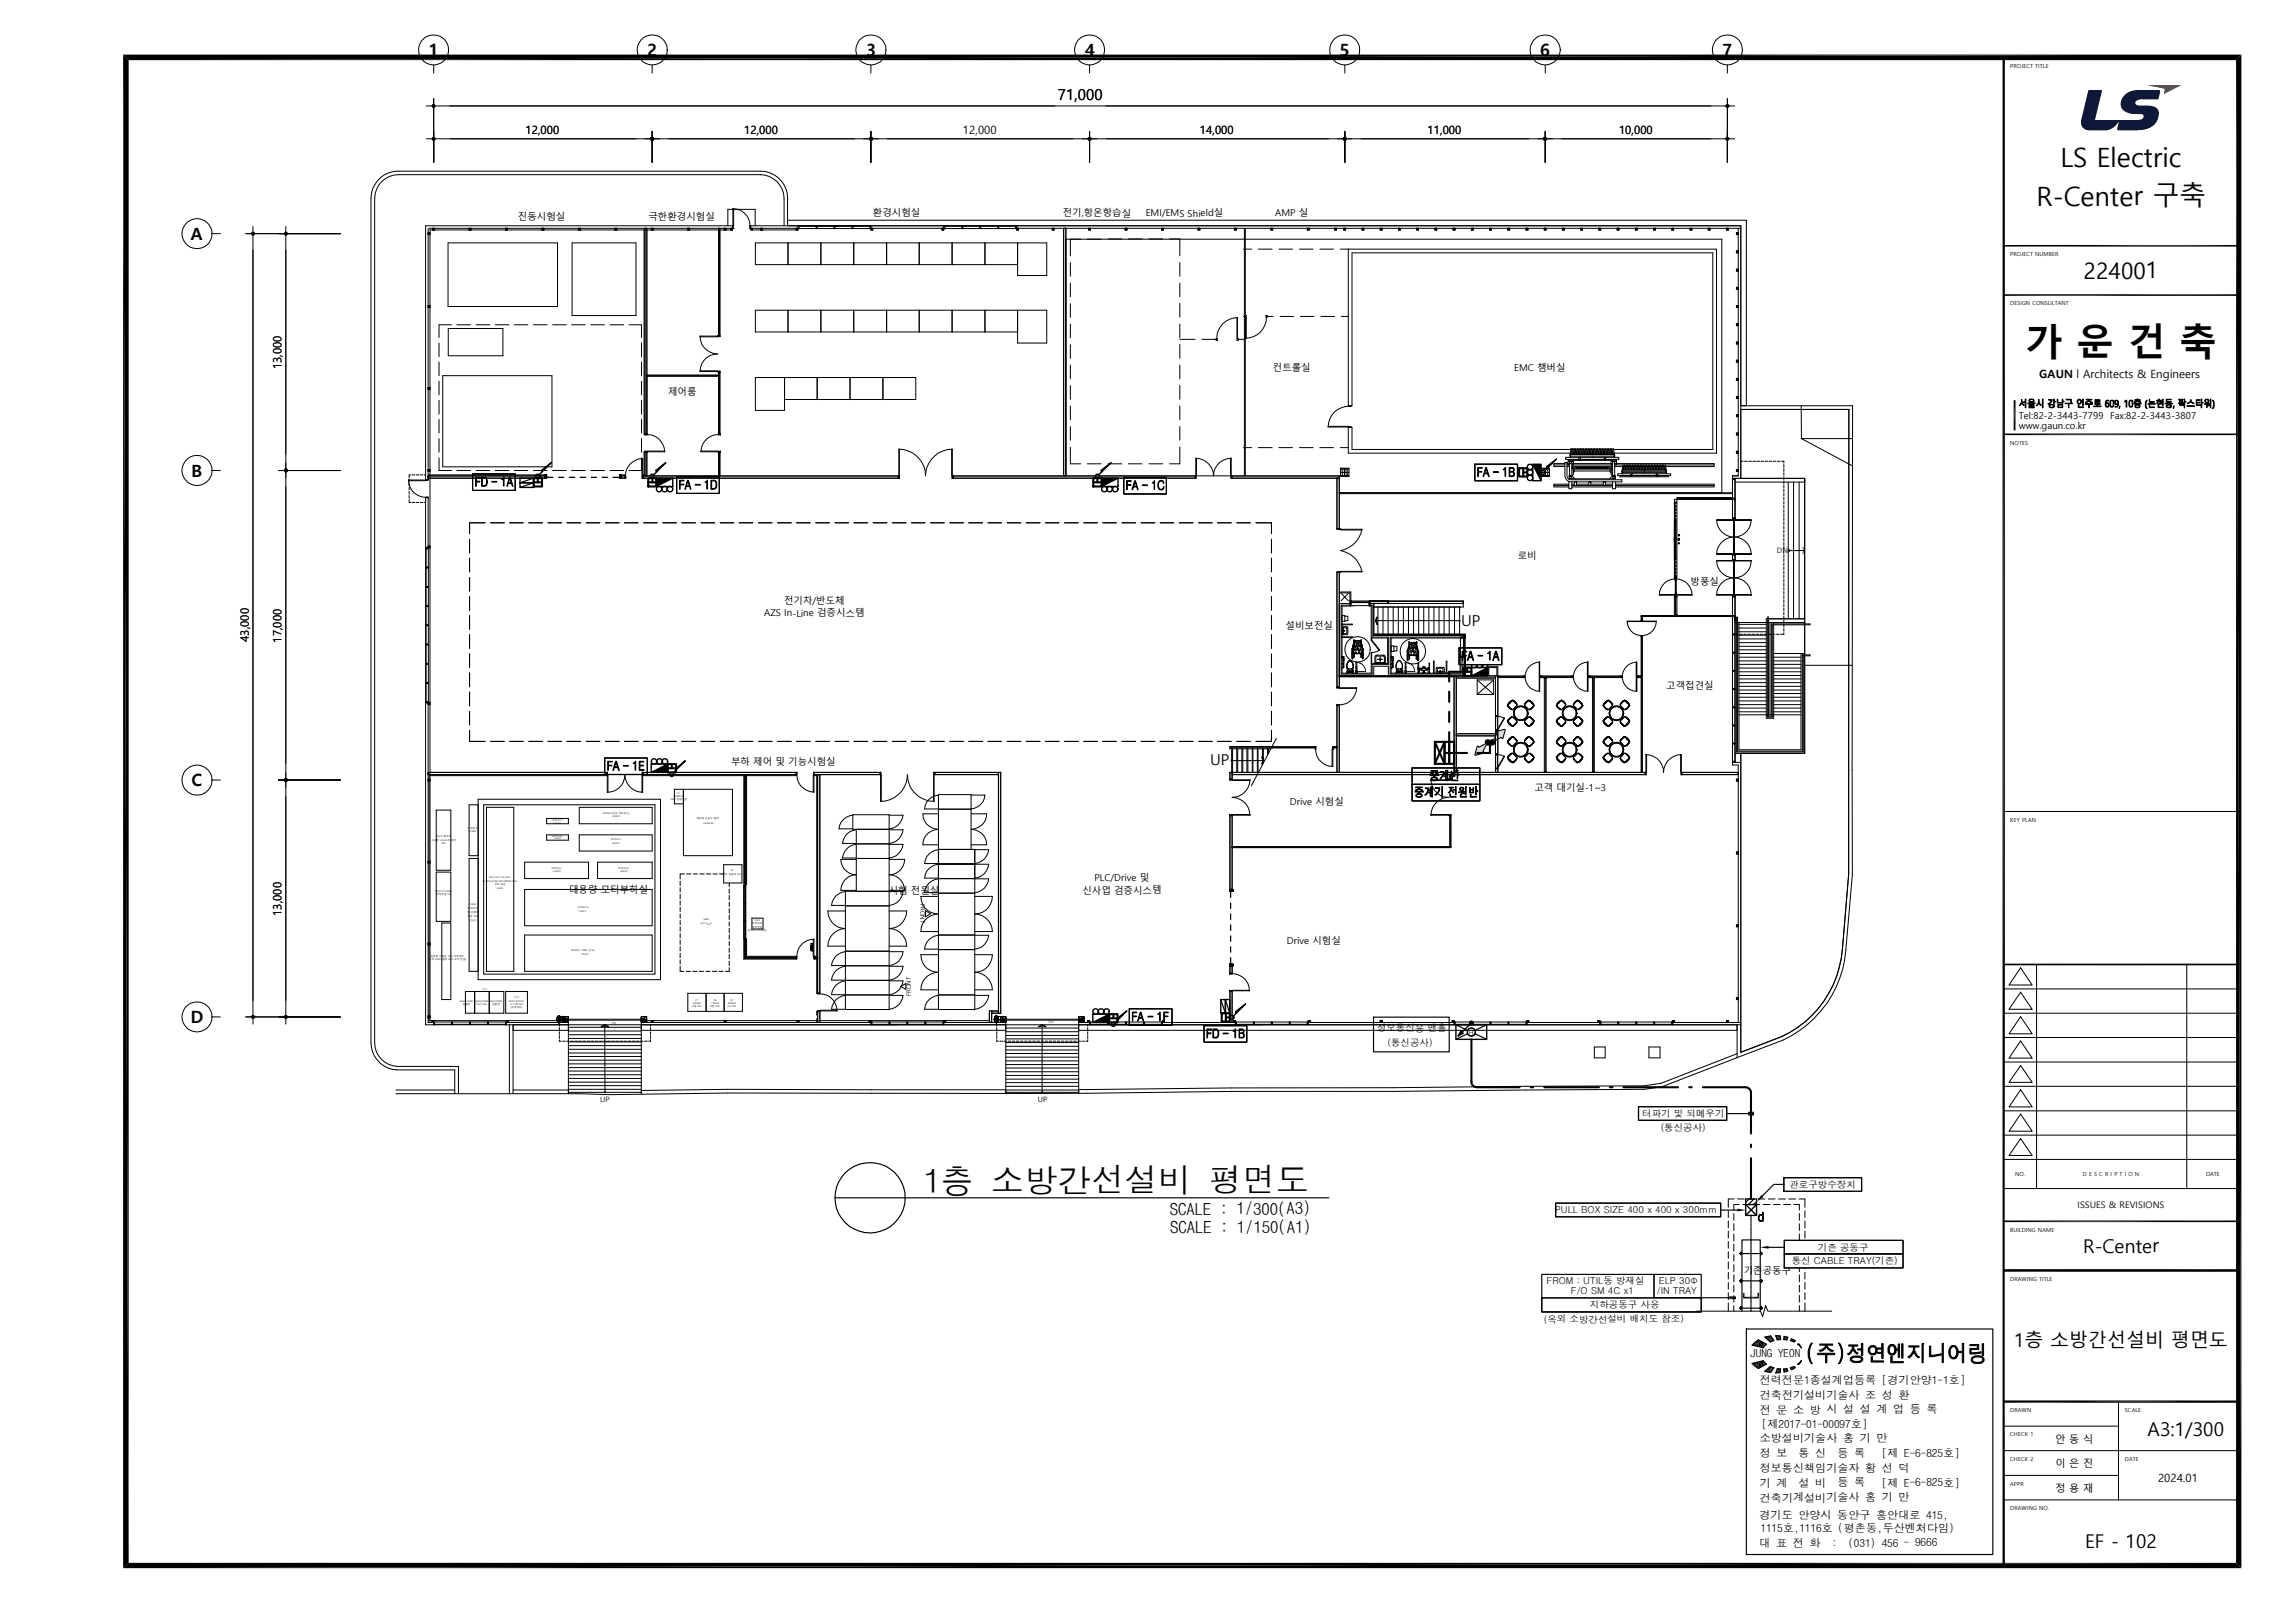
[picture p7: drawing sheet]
<svg xmlns="http://www.w3.org/2000/svg" width="420mm" height="297mm" viewBox="0 0 420 297" stroke-linecap="round" stroke-linejoin="round" font-family="sans-serif">
<defs><g id="words">
<text font-size="6.9" x="370.4" y="65.2">가 운 건 축</text>
<text font-size="6.1" x="169" y="218.3">1층 소방간선설비 평면도</text>
<g font-size="4.9">
<text x="376.9" y="30.6">LS Electric</text>
<text x="372.5" y="37.6">R-Center 구축</text>
</g>
<text font-size="4.1" x="381.1" y="51">224001</text>
<g font-size="3.5">
<text x="381" y="229.2">R-Center</text>
<text x="368.4" y="246.6">1층 소방간선설비 평면도</text>
<text x="392.9" y="262.8">A3:1/300</text>
<text x="381.4" y="283.3">EF - 102</text>
</g>
<g font-size="3.1">
<text x="78.4" y="10.3">1</text>
<text x="118.4" y="10.3">2</text>
<text x="158.4" y="10.2">3</text>
<text x="198.4" y="10.2">4</text>
<text x="245.1" y="10.2">5</text>
<text x="281.7" y="10.2">6</text>
<text x="315.1" y="10.2">7</text>
<text x="34.9" y="43.9">A</text>
<text x="35.1" y="87.2">B</text>
<text x="35.1" y="143.9">C</text>
<text x="34.9" y="187.2">D</text>
</g>
<g font-size="3">
<text x="214" y="222.3">SCALE : 1/300(A3)</text>
<text x="214.1" y="225.6">SCALE : 1/150(A1)</text>
</g>
<g font-size="2.8">
<text x="193.5" y="18.3">71,000</text>
<text x="267.3" y="114.5">UP</text>
<text x="221.4" y="140.1">UP</text>
</g>
<g font-size="2.1">
<text x="96.1" y="24.6">12,000</text>
<text x="136.1" y="24.6">12,000</text>
<text x="176.1" y="24.6">12,000</text>
<text x="219.5" y="24.6">14,000</text>
<text x="261.1" y="24.6">11,000</text>
<text x="296.2" y="24.6">10,000</text>
<text x="51.5" y="67.6" transform="rotate(-90 51.5 67.6)">13,000</text>
<text x="373" y="69.3">GAUN l Architects &amp; Engineers</text>
<text x="45.5" y="117.5" transform="rotate(-90 45.5 117.5)">43,000</text>
<text x="51.5" y="117.6" transform="rotate(-90 51.5 117.6)">17,000</text>
<text x="51.5" y="167.6" transform="rotate(-90 51.5 167.6)">13,000</text>
<text x="394.8" y="271.2">2024.01</text>
</g>
<g font-size="2">
<text x="320.2" y="248.3">JUNG YEON</text>
<text x="321.9" y="253.3">전력전문1종설계업등록 [경기안양1-1호]</text>
<text x="321.9" y="256">건축전기설비기술사 조 성 환</text>
<text x="321.9" y="263.9">소방설비기술사 홍 기 만</text>
<text x="321.9" y="258.7">전 문 소 방 시 설 설 계 업 등 록</text>
<text x="322.3" y="261.4">[제2017-01-00097호]</text>
<text x="321.9" y="269.4">정보통신책임기술자 황 선 덕</text>
<text x="321.9" y="266.7">정 보</text>
<text x="329" y="266.7">통 신</text>
<text x="336.1" y="266.6">등 록</text>
<text x="344.3" y="266.6">[제 E-6-825호]</text>
<text x="321.9" y="272.1">기 계</text>
<text x="321.9" y="274.8">건축기계설비기술사 홍 기 만</text>
<text x="329" y="272.1">설 비</text>
<text x="336.1" y="272">등 록</text>
<text x="344.3" y="272">[제 E-6-825호]</text>
<text x="321.9" y="278">경기도 안양시 동안구 흥안대로 415,</text>
<text x="322" y="280.4">1115호,1116호 (평촌동,두산벤처다임)</text>
<text x="321.9" y="283">대 표 전 화</text>
<text x="335.1" y="283">:</text>
<text x="338.1" y="283">(031) 456 - 9666</text>
</g>
<g font-size="1.9">
<text x="376" y="264">안 동 식</text>
<text x="376" y="268.5">이 은 진</text>
<text x="376" y="273">정 용 재</text>
</g>
<g font-size="1.7">
<text x="94.7" y="40.3">진동시험실</text>
<text x="118.6" y="40.2">극한환경시험실</text>
<text x="159.7" y="39.5">환경시험실</text>
<text x="194.4" y="39.6">전기,항온항습실</text>
<text x="209.6" y="39.6">EMI/EMS Shield실</text>
<text x="233.3" y="39.6">AMP 실</text>
<text x="232.8" y="67.9">컨트롤실</text>
<text x="277" y="67.9">EMC 챔버실</text>
<text x="122.2" y="72.2">제어룸</text>
<text x="369.3" y="76.7">Tel:82-2-3443-7799 Fax:82-2-3443-3807</text>
<text x="369.3" y="78.5">www.gaun.co.kr</text>
<text x="277.6" y="102.2">로비</text>
<text x="309.2" y="107.1">방풍실</text>
<text x="139.8" y="112.8">AZS In-Line 검증시스템</text>
<text x="143.4" y="110.5">전기차/반도체</text>
<text x="235.2" y="115.1">설비보전실</text>
<text x="304.8" y="126.1">고객접견실</text>
<text x="133.7" y="140">부하 제어 및 기능시험실</text>
<text x="236" y="147.3">Drive 시험실</text>
<text x="280.7" y="144.7">고객 대기실-1~3</text>
<text x="200.2" y="161.3">PLC/Drive 및</text>
<text x="104.1" y="163.4">대용량 모터부하실</text>
<text x="162.6" y="163.5">시험 전원실</text>
<text x="198" y="163.5">신사업 검증시스템</text>
<text x="235.4" y="172.7">Drive 시험실</text>
<text x="251.9" y="188.8">정보통신용 맨홀</text>
<text x="253.8" y="191.4">(통신공사)</text>
<text x="300.4" y="204.4">터파기 및 되메우기</text>
<text x="303.8" y="206.9">(통신공사)</text>
<text x="327.3" y="217.4">관로구방수장치</text>
<text x="380" y="221.1">ISSUES &amp; REVISIONS</text>
<text x="284.4" y="222">PULL BOX SIZE 400 x 400 x 300mm</text>
<text x="319" y="233.1">기존</text>
<text x="322.5" y="233.1">공동구</text>
<text x="327.7" y="231.4">통신 CABLE TRAY(기존)</text>
<text x="332.5" y="228.9">기존 공동구</text>
<text x="282.9" y="235">FROM : UTIL동 방재실</text>
<text x="287.4" y="236.9">F/O SM 4C x1</text>
<text x="290.8" y="239.4">지하공동구 사용</text>
<text x="303.1" y="236.8">/IN TRAY</text>
<text x="303.4" y="234.9">ELP 30Φ</text>
<text x="282.4" y="242">(옥외 소방간선설비 배치도 참조)</text>
</g>
<g font-size="1.4">
<text x="325" y="101.3">DN</text>
<text x="109.8" y="201.7">UP</text>
<text x="189.8" y="201.7">UP</text>
</g>
<text font-size="1.3" x="268.6" y="189.4">H</text>
<g font-size="1.1">
<text x="168.4" y="165.4" transform="rotate(90 168.4 165.4)">FRONT</text>
<text x="166.6" y="182.3" transform="rotate(-90 166.6 182.3)">FRONT</text>
</g>
<g font-size="1">
<text x="367.7" y="12.4">PROJECT TITLE</text>
<text x="367.7" y="46.9">PROJECT NUMBER</text>
<text x="367.7" y="55.9">DESIGN CONSULTANT</text>
<text x="367.7" y="81.4">NOTES</text>
<text x="367.7" y="150.4">KEY PLAN</text>
<text x="368.6" y="215.2">NO.</text>
<text x="381" y="215.2">D E S C R I P T I O N</text>
<text x="403.5" y="215.2">DATE</text>
<text x="367.7" y="225.4">BUILDING NAME</text>
<text x="367.7" y="234.4">DRAWING TITLE</text>
<text x="367.7" y="262.9">CHECK 1</text>
<text x="367.7" y="258.4">DRAWN</text>
<text x="388.7" y="258.4">SCALE</text>
<text x="367.7" y="267.4">CHECK 2</text>
<text x="388.7" y="267.4">DATE</text>
<text x="367.7" y="271.9">APPR</text>
<text x="367.7" y="276.4">DRAWING NO.</text>
</g>
<g font-size=".4">
<text x="110.3" y="148.9">모터SET(신규 여유공간)</text>
<text x="112" y="149.5">4.0x0.9</text>
<text x="122.6" y="146.4">440V 환경전원</text>
<text x="123.2" y="145.9">1</text>
<text x="123.5" y="145.9">500kVA</text>
<text x="123.8" y="145.4">C1</text>
<text x="127.5" y="149.9">대용량 온습도 챔버</text>
<text x="78.9" y="153.8">소용</text>
<text x="79.8" y="153.2">P9,C3 제어대</text>
<text x="79.9" y="153.8">량 고속모터</text>
<text x="80.8" y="154.4">PNL</text>
<text x="82.5" y="153.8">제어</text>
<text x="85.6" y="151.7">부하장치</text>
<text x="85.8" y="152.3">SPARE</text>
<text x="101" y="153.1">모터SET8</text>
<text x="101" y="150.3">모터SET7</text>
<text x="101.2" y="150.7">1.2x0.3</text>
<text x="101.3" y="153.6">1.2x0.3</text>
<text x="111.7" y="153.8">모터SET1</text>
<text x="112" y="154.4">4.0x0.9</text>
<text x="128.7" y="150.8">2.69x3.65</text>
<text x="88.3" y="161.4">각 280,185,90,160,100KW(고속)</text>
<text x="89.5" y="160.7">M15,16,17,18,19,25</text>
<text x="90.5" y="162">모터 보관</text>
<text x="100.9" y="159">모터SET2</text>
<text x="101.2" y="159.5">4.0x0.9</text>
<text x="113.1" y="159.1">모터SET6</text>
<text x="113.5" y="159.7">4.0x0.9</text>
<text x="132.2" y="160.2">환경 입출력 PNL</text>
<text x="133.7" y="159.3">P4</text>
<text x="79.6" y="163.2">P</text>
<text x="79.8" y="163.2">10,P11:750KW</text>
<text x="79.8" y="163.8">부하판넬 2대</text>
<text x="85.5" y="167">및</text>
<text x="85.5" y="167.7">전원 PNL</text>
<text x="85.6" y="166.4">부하장치</text>
<text x="86" y="165.7">1MW</text>
<text x="86.1" y="167">입출력</text>
<text x="90.7" y="162.7">1.5x9.0</text>
<text x="105.7" y="166.1">모터SET3</text>
<text x="105.8" y="166.8">7.0x2.0</text>
<text x="85.9" y="168.5">(신규)</text>
<text x="128.2" y="169.2">EUT Zone</text>
<text x="128.7" y="168.4">R&amp;D</text>
<text x="136.8" y="170.4">(부하모니터포함)</text>
<text x="137.6" y="169.8">제어판넬</text>
<text x="137.6" y="169.2">부하장치</text>
<text x="138" y="168.6">1MV</text>
<text x="78.4" y="175.7">(</text>
<text x="78.5" y="175.7">입력 440V,</text>
<text x="78.8" y="175.1">대용량 시험용 1MV 부하설비</text>
<text x="80.9" y="175.7">출력 M13 모터 연결)</text>
<text x="104.5" y="174">모터SET 1MW (신규)</text>
<text x="106.3" y="174.8">7.0x2.0</text>
<text x="84.1" y="183.3">6.6KV</text>
<text x="84.7" y="183.9">입출력</text>
<text x="85.2" y="183.3">/1MW</text>
<text x="86.9" y="183.3">6.6KV/1MW</text>
<text x="87.2" y="183.9">TEST PNL</text>
<text x="88.3" y="181.3">P12</text>
<text x="89.5" y="183.3">6.6KV/1MW</text>
<text x="90.1" y="183.9">입출력</text>
<text x="93.1" y="183.3">MVD BYPASS</text>
<text x="93.3" y="183.8">시스템 PNL</text>
<text x="93.5" y="184.4">(유휴설비)</text>
<text x="94.1" y="182.6">P13</text>
<text x="126.5" y="184.3">시험 PNL</text>
<text x="126.7" y="183.7">300KW</text>
<text x="127.2" y="183.2">P7</text>
<text x="129.8" y="184.3">시험 PNL</text>
<text x="130.1" y="183.7">110KW</text>
<text x="130.5" y="183.2">P6</text>
<text x="133.1" y="184.3">I/O PNL</text>
<text x="133.2" y="183.7">800KW</text>
<text x="133.6" y="183.2">P5</text>
<text x="111.8" y="187.3">셔터</text>
<text x="191.8" y="187.3">셔터</text>
</g>
</g></defs>
<g fill="none" stroke="#000" stroke-width=".21">
<path d="M271.9 135.5h.2M271.9 135.5v.3M271.9 135.9v.3M271.9 136.2h.2M271.9 135.5l.3 .1M272.2 136.1l-.3 .1M272.2 135.5h.3M272.2 136.2h.3M272.3 135.7l.2 .1M272.5 135.9l-.2 .1M272.6 135.5h.3M272.6 136.2h.3"/>
<path d="M272.6 135.9l.2 .1M272.8 135.7l-.2 .1M273 136.1l.2 .1M273 135.5h.2M273 136.2h.2M273.2 135.5v.3M273.2 135.9v.3M273.2 135.5l-.2 .1"/>
</g>
<g fill="none" stroke="#000" stroke-width=".38">
<path d="M272.1 135.8h.1M272.1 135.8v.4h.9v-.4M272.1 136.1h.9M273.7 133.9l1.6-.3-.5 1.5-.2-.3-1.3 .8 .6-1.4z"/>
<circle cx="273" cy="135.8" r=".39"/>
</g>
<circle cx="273" cy="135.9" r=".4" fill="#000"/>
<path d="M273.7 133.9l1.6-.3-.5 1.5-.2-.3-1.3 .8 .6-1.4z" fill-rule="evenodd" fill="#dbdbdb"/>
<g fill="none" stroke="#000" stroke-width=".38">
<path d="M270.3 136.6l.2 .3 1.4-.8-.8 1.4 .3 .2-1.5 .4z"/>
<circle cx="272.1" cy="135.8" r=".39"/>
</g>
<circle cx="272.2" cy="135.8" r=".4" fill="#000"/>
<path d="M270.3 136.6l.2 .3 1.4-.8-.8 1.4 .3 .2-1.5 .4z" fill-rule="evenodd" fill="#dbdbdb"/>
<path d="M22.5 10h387.5l-386.5 1zM23.5 11l386.5-1-1 1zM410 10v277l-1-276zM409 11l1 276-1-1zM22.5 10l1 276-1 1zM22.5 10l1 1v275zM22.5 287l386.5-1 1 1zM22.5 287l1-1h385.5z" fill="#000"/>
<g fill="none" stroke="#000" stroke-width=".18">
<path d="M366.5 148.5h43M366.5 176.5h43M369.6 177.1l2.1 3.2h-4.2zM372.5 176.5v41M400 176.5v41M366.5 189.9h43M366.5 194.4h43M366.5 198.8h43M366.5 185.4h43M366.5 181h43M369.6 195l2.1 3.1h-4.2zM369.6 199.4l2.1 3.2h-4.2z"/>
<path d="M369.6 190.5l2.1 3.1h-4.2zM369.6 186.1l2.1 3.1h-4.2zM369.6 181.6l2.1 3.1h-4.2zM366.5 203.3h43M366.5 207.7h43M366.5 217.5h43M366.5 212.2h43M369.6 203.9l2.1 3.1h-4.2zM369.6 208.4l2.1 3.1h-4.2zM366.5 232.5h43M387.5 256.5v18M366.5 261h21"/>
<path d="M366.5 270h21M366.5 265.5h43M366.5 274.5h43"/>
</g>
<path d="M368.5 73.2v5.5M366.5 232.5h43" fill="none" stroke="#000" stroke-width=".34"/>
<path d="M366.5 10.5v276M366.5 232.5h43M366.5 256.5h43" fill="none" stroke="#000" stroke-width=".42"/>
<path d="M366.5 45h43M366.5 54h43M366.5 79.5h43M366.5 176.5h43M366.5 223.5h43" fill="none" stroke="#000" stroke-width=".3"/>
<g fill="#000" stroke="#000" stroke-width=".18">
<path d="M378 73.1h.9v.7l.2 .1h-.6v.7l-.1-.7-.7-.1h1.1v-.6h-.8zM383.2 73.2h.9v.4h-.8v.3h.9v.1h-.5v.3h.6v.1h-1.3v-.1h.6v-.3h-.4v-.5h.8v-.2h-.8zM387.7 74.3l-.1 .4zM388.7 73.4l.3-.2v1.3h-.1v-1.1l-.2 .2zM392.7 73.2l-.1 .5 .1 1.1a1.27 1.27 0 0 1 0-1.6zM397.6 74.3l-.1 .4zM404.7 73.2a1.04 1.04 0 0 1 .1 1.6h-.1a1.27 1.27 0 0 0 0-1.6z"/>
<path d="M370.5 73h.1v1.6h-.1v-.9h-.4v-.2h.4zM369.8 73.1l.2 .8 .3 .2-.2 .1-.3-.5-.4 .6v-.1l.4-.7z"/>
<path d="M370.9 73.7h1.4l-.6 .1v.2h.4v.4h-.8v.1h.8v.1h-1v-.3h.9v-.2h-.9v-.1h.5v-.2zM371.2 73.2l.1-.1a.51 .51 0 0 1 .8 .2 .52 .52 0 0 1-.5 .3 .52 .52 0 0 1-.5-.4zM371.3 73.2a.38 .38 0 0 0 .3 .3 .38 .38 0 0 0 .4-.3l-.3-.1z"/>
<path d="M372.9 73.1h.1v.4l.3 .7-.3-.5-.3 .5h-.2l.4-.5zM373.6 73h.1v1.6h-.1z"/>
<path d="M374.9 74.1a.48 .48 0 0 1 .6-.2 .48 .48 0 0 1 .3 .5 .49 .49 0 0 1-.6 .3 .49 .49 0 0 1-.3-.6zM375 74.2a.28 .28 0 0 0 .1 .3 .28 .28 0 0 0 .3 0h.1a.29 .29 0 0 0 .1-.4 .29 .29 0 0 0-.5 0zM374.7 73.1h.7v.2l-.7 .7-.1-.1 .4-.3 .2-.4h-.5zM375.7 73l.1 .4h.2v.2h-.2v.4z"/>
<path d="M376.4 74h.9v.6h-.9zM376.6 74.1v.4h.6v-.4zM376.3 73.1h.1v.6h.7h-.8zM377.2 73l.1 .4h.3v.1h-.3v.4z"/>
<path d="M380 73.3a.4 .4 0 0 1 .4-.2 .4 .4 0 0 1 .3 .3h.3v-.4h.1v1.2h-.1v-.6h-.3a.42 .42 0 0 1-.5 .3 .42 .42 0 0 1-.2-.6zM380.1 73.5a.29 .29 0 0 0 .5 0 .29 .29 0 0 0-.5 0zM380.2 74h.1v.5h.8v.1h-.9z"/>
<path d="M381.6 73.1h1.1v.1h-.5v.2l.5 .2v.1l-.4-.2a.37 .37 0 0 0-.6 .2l-.2-.1 .2-.1 .4-.3h-.5zM381.4 73.9h1.4v.1h-.6v.6h-.1v-.6h-.7z"/>
<path d="M385.3 73.3l.4-.1v.2a.35 .35 0 0 0-.4 0 .35 .35 0 0 0-.1 .5 .37 .37 0 0 1 .6 0 .37 .37 0 0 1-.1 .6 .39 .39 0 0 1-.5-.1 .39 .39 0 0 1-.1-.4zM385.3 73.9a.27 .27 0 0 0 0 .4 .27 .27 0 0 0 .4 0 .27 .27 0 0 0-.1-.4z"/>
<path d="M386.1 73.3l.4-.1 .2 .7a.39 .39 0 0 1-.1 .5 .39 .39 0 0 1-.6-.1v-.8zM386.1 73.3v1.1h.4v-.9v-.2z"/>
<path d="M386.9 73.3a.4 .4 0 0 1 .5 0 .4 .4 0 0 1 .1 .5 .49 .49 0 0 1 0 .6 .49 .49 0 0 1-.6 .1v-.2a.36 .36 0 0 0 .4 0 .36 .36 0 0 0 .1-.4 .38 .38 0 0 1-.6 0 .38 .38 0 0 1 .1-.6zM386.9 73.6a.3 .3 0 0 0 .6 0 .3 .3 0 0 0-.6 0z"/>
<path d="M389.6 73.3l.4-.1 .1 .7a.41 .41 0 0 1-.3 .6 .41 .41 0 0 1-.4-.6zM389.6 73.3v.9v.2h.3l.1-.9-.1-.2z"/>
<path d="M390.5 74.2l.2-.2a.47 .47 0 0 1 .8 .4 .5 .5 0 0 1-.6 .3 .5 .5 0 0 1-.4-.5zM390.7 74.2a.34 .34 0 0 0 .3 .3 .34 .34 0 0 0 .3-.3zM390.5 73.2h.4v-.2l.1 .2h.5v.1h-.4l.5 .2-.1 .2-.5-.3-.6 .3v-.2l.5-.2h-.4zM390.3 73.8h1.4v.1h-1.4z"/>
<path d="M393.1 73.1l.1 .4h.9v.1h-.4v.3l.6 .1h-1.4l.6-.1v-.3h-.4zM393.1 74.1l.1 .4h.9v.1h-1z"/>
<path d="M394.6 73.7a.34 .34 0 0 1 .6 0 .34 .34 0 0 1-.6 0zM394.7 73.8a.25 .25 0 0 0 .5 0 .25 .25 0 0 0-.5 0zM395.6 73h.1v1.3h-.1v-.3h-.2v-.2h.2v-.2h-.2v-.1h.2zM394.8 74.2h.1v.3l.8 .1h-.9zM394.5 73.2h.3v-.2h.2v.2h.4v.2h-.9z"/>
<path d="M396.3 74.2l.1-.1a.48 .48 0 0 1 .5-.1 .48 .48 0 0 1 .3 .4 .54 .54 0 0 1-.5 .3 .54 .54 0 0 1-.5-.4zM396.4 74.2a.36 .36 0 0 0 .3 .3 .36 .36 0 0 0 .4-.2l-.3-.2zM396.2 73.1h1l-.8 .1v.3h.8l-.4 .1v.2h.6v.1h-1.4v-.1h.7v-.2h-.5z"/>
<path d="M398.7 73.3l.1 .4h.3v-.4h.1v.4h.2v.1l-.9 .1v-.2h.2zM398.7 74h.9v.6l-.1-.4h-.8zM399.5 73l.1 .4h.3v.2h-.3v.4zM398.5 73.1h.8v.1h-.8z"/>
<path d="M400.7 73.2h.1l.1 .2 .2 .3 .3 .1-.1 .1-.6-.5-.3 .4h-.3l.5-.4zM400.1 74.3h1.3v.1h-1.3z"/>
<path d="M401.7 73.2h.7v.1h-.6v.3h.6v.1h-.6v.4l.7 .1h-.8zM402.6 73h.2v.7h.2h-.2v.9h-.2z"/>
<path d="M403.3 73.4a.4 .4 0 0 1 .8 0 .4 .4 0 0 1-.8 0zM403.4 73.4a.26 .26 0 0 0 .5 0 .26 .26 0 0 0-.5 0zM404.3 73l.1 1.6-.1-.3h-.4v-.2h.4zM403.2 73.9h1v.1h-.5l-.1 .6v-.6z"/>
</g>
<path d="M382.1 16.5h2.4l-1.3 5.5h8a.7 .7 0 0 0 .7-.3 .7 .7 0 0 0 .1-.7l-.2-.1a4 4 0 0 1-3.6-1 2.43 2.43 0 0 1 2.1-3.3l4.6-.1a.28 .28 0 0 1 .3 .2 .28 .28 0 0 1-.1 .3l-.3 1.2h-3.1a.97 .97 0 0 0-1.1 .6l.1 .3 .4 .2h1.6a2.1 2.1 0 0 1 2.1 .9 3 3 0 0 1-3 3.5l-4.4 .1-.1-.3 .3-1.4a3.3 3.3 0 0 1-2.3 1.7h-3.1a1.44 1.44 0 0 1-1.5-1.9z" fill="#037"/>
<path d="M392.9 15.6h6l-3.1 1.6 .2-.6-.1-.3z" fill="#e5003e"/>
<path d="M382 16.6l2.1-.1a.22 .22 0 0 1 .3 0 .22 .22 0 0 1 0 .3l-1.2 5.2 8.2-.1a.6 .6 0 0 0 .6-.2 .6 .6 0 0 0 0-.7l-2.4-.3-1.2-.5-.5-.9v-.6l.3-.8 .7-.8 1.4-.5 4.4-.1a.35 .35 0 0 1 .4 .2 .35 .35 0 0 1 0 .4l-.3 .8a.4 .4 0 0 1-.6 .3h-2.7l-.6 .1a.52 .52 0 0 0-.3 .7 .52 .52 0 0 0 .6 .3l2.4 .1 .8 .3 .3 .3 .2 .5-.1 .8-.2 .7-.3 .6-.8 .6-1.2 .5-1.1 .1h-3.4a.35 .35 0 0 1-.5-.1 .35 .35 0 0 1 .1-.5l.2-1.1-.4 .7-.6 .5-1.2 .5h-3.4l-.7-.2-.4-.4-.2-.4v-.9z" fill="#0a1e5a"/>
<path d="M392.9 15.6h6l-3.1 1.6 .1-.5a.31 .31 0 0 0 .1-.4 .31 .31 0 0 0-.4-.1z" fill="#fa002d"/>
<g fill="none" stroke="#000" stroke-width=".18">
<path d="M78 19.4h239.3M79.3 11.9v1.5M79.3 18v11.7M119.3 11.9v1.5M159.3 11.9v1.5M199.3 11.9v1.5M246 11.9v1.5M282.7 11.9v1.5M316 11.9v1.5M316 18v11.7M78 25.4h239.3M119.3 24v5.7"/>
<path d="M159.3 24v5.7M199.3 24v5.7M246 24v5.7M282.7 24v5.7M38.8 42.8h1.5M45 42.8h17.3M46.3 41.4v146M52.3 41.4v146M38.8 86.1h1.5M51 86.1h11.3M38.8 142.7h1.5M51 142.7h11.3"/>
<path d="M38.8 186.1h1.5M45 186.1h17.3M317.2 219.4h-1.1v1.5M317.8 219.4h1.3M319.7 219.4h1.3M321.6 219.4h1.2M323.5 219.4h1.2M325.3 219.4h1.3M327.2 219.4h1.3M329.1 219.4h1.1v1.5M316.1 221.6v1.2M316.1 223.4v1.3"/>
<path d="M316.1 225.3v1.3M316.1 227.2v1.2M316.1 229.1v1.2M316.1 230.9v1.3M316.1 232.8v1.3M316.1 234.7v1.2M316.1 236.6v1.2M316.1 238.4v1.5M317.2 222.1v1.2M317.2 223.9v1.3M317.2 225.8v1.3M317.2 227.7v1.2"/>
<path d="M317.2 229.6v1.2M317.2 231.4v1.3M317.2 233.3v1.3M317.2 235.2v1.2M317.2 237.1v1.2M317.2 238.9v1M318.1 220.4h-.9v1M318.8 220.4h1.2M320.6 220.4h1.3M322.5 220.4h1.3M324.4 220.4h1.2M326.3 220.4h1.2"/>
<path d="M328.1 220.4h1v1M329.1 222.1v1.2M329.1 223.9v1.3M329.1 225.8v1.3M329.1 227.7v1.2M329.1 229.6v1.2M329.1 231.4v1.3M329.1 233.3v1.3M329.1 235.2v1.2M329.1 237.1v1.2M329.1 238.9v1M330.2 221.6v1.2"/>
<path d="M330.2 223.4v1.3M330.2 225.3v1.3M330.2 227.2v1.2M330.2 229.1v1.2M330.2 230.9v1.3M330.2 232.8v1.3M330.2 234.7v1.2M330.2 236.6v1.2M330.2 238.4v1.5"/>
<circle cx="79.3" cy="9.1" r="2.75"/>
<circle cx="119.3" cy="9.1" r="2.75"/>
<circle cx="159.3" cy="9.1" r="2.75"/>
<circle cx="199.3" cy="9.1" r="2.75"/>
<circle cx="246" cy="9.1" r="2.75"/>
<circle cx="282.6" cy="9.1" r="2.77"/>
<circle cx="316" cy="9.1" r="2.75"/>
<circle cx="36" cy="42.8" r="2.74"/>
<circle cx="36" cy="86.1" r="2.75"/>
<circle cx="36" cy="142.8" r="2.74"/>
<circle cx="36" cy="186.1" r="2.75"/>
</g>
<g fill="#000">
<path d="M79 19.4h.3l-.3 .2zM79 19.1l.3 .3h-.3zM79 19.6l.3-.2v.4zM79 19.1l.3-.1v.4zM79.3 19.4l.3 .2-.3 .2zM79.3 19l.3 .1-.3 .3zM79.3 19.4h.4l-.1 .2zM79.3 19.4l.3-.3 .1 .3zM315.6 19.4h.4l-.3 .2zM316 19.4v.4l-.3-.2zM315.7 19.1l.3 .3h-.4zM316 19.4l.2 .2-.2 .2z"/>
<path d="M315.7 19.1l.3-.1v.4zM316 19.4h.4l-.2 .2zM316 19l.2 .1-.2 .3zM316 19.4l.2-.3 .2 .3zM79 25.4h.3l-.3 .3zM79 25.1l.3 .3h-.3zM79 25.7l.3-.3v.4zM79 25.1l.3-.1v.4zM79.3 25.4l.3 .3-.3 .1zM79.3 25l.3 .1-.3 .3zM79.3 25.4h.4l-.1 .3zM79.6 25.1l.1 .3h-.4z"/>
<path d="M119 25.4h.3l-.3 .3zM119.3 25.4v.4l-.3-.1zM119 25.1l.3 .3h-.3zM119.3 25.4l.3 .3-.3 .1zM119 25.1l.3-.1v.4zM119.3 25.4h.4l-.1 .3zM119.3 25l.3 .1-.3 .3zM119.3 25.4l.3-.3 .1 .3zM158.9 25.4h.4l-.3 .3zM159.3 25.4v.4l-.3-.1zM159 25.1l.3 .3h-.4zM159.3 25.4l.3 .3-.3 .1z"/>
<path d="M159 25.1l.3-.1v.4zM159.3 25.4h.4l-.1 .3zM159.3 25l.3 .1-.3 .3zM159.3 25.4l.3-.3 .1 .3zM198.9 25.4h.4l-.2 .3zM199.3 25.4v.4l-.2-.1zM199.1 25.1l.2 .3h-.4zM199.3 25.4l.3 .3-.3 .1zM199.1 25.1l.2-.1v.4zM199.3 25.4h.4l-.1 .3zM199.3 25l.3 .1-.3 .3zM199.6 25.1l.1 .3h-.4z"/>
<path d="M245.6 25.4h.4l-.3 .3zM245.7 25.7l.3-.3v.4zM245.7 25.1l.3 .3h-.4zM246 25.4l.3 .3-.3 .1zM245.7 25.1l.3-.1v.4zM246 25.4h.3v.3zM246 25l.3 .1-.3 .3zM246.3 25.1v.3h-.3zM282.3 25.4h.4l-.3 .3zM282.4 25.7l.3-.3v.4zM282.4 25.1l.3 .3h-.4zM282.7 25.4l.2 .3-.2 .1z"/>
<path d="M282.4 25.1l.3-.1v.4zM282.7 25.4h.3l-.1 .3zM282.7 25l.2 .1-.2 .3zM282.9 25.1l.1 .3h-.3zM315.6 25.4h.4l-.3 .3zM316 25.4v.4l-.3-.1zM315.7 25.1l.3 .3h-.4zM316 25.4l.2 .3-.2 .1zM315.7 25.1l.3-.1v.4zM316 25.4h.4l-.2 .3zM316 25l.2 .1-.2 .3zM316.2 25.1l.2 .3h-.4z"/>
<path d="M45.9 42.8h.4l-.3 .2zM46 42.5l.3 .3h-.4zM46.3 42.8v.3l-.3-.1zM46.3 42.8l.3 .2-.3 .1zM46 42.5l.3-.1v.4zM46.3 42.8h.4l-.1 .2zM46.3 42.4l.3 .1-.3 .3zM46.3 42.8l.3-.3 .1 .3zM51.9 42.8h.4l-.3 .2zM52 42.5l.3 .3h-.4zM52.3 42.8v.3l-.3-.1zM52.3 42.8l.2 .2-.2 .1z"/>
<path d="M52 42.5l.3-.1v.4zM52.3 42.8h.4l-.2 .2zM52.3 42.4l.2 .1-.2 .3zM52.3 42.8l.2-.3 .2 .3zM51.9 86.1h.4l-.3 .3zM52 85.8l.3 .3h-.4zM52.3 86.1v.4l-.3-.1zM52.3 86.1l.2 .3-.2 .1zM52 85.8l.3-.1v.4zM52.3 86.1h.4l-.2 .3zM52.3 85.7l.2 .1-.2 .3zM52.5 85.8l.2 .3h-.4z"/>
<path d="M51.9 142.7h.4l-.3 .3zM52 142.5l.3 .2h-.4zM52.3 142.7v.4l-.3-.1zM52.3 142.7l.2 .3-.2 .1zM52 142.5l.3-.1v.3zM52.3 142.7h.4l-.2 .3zM52.3 142.4l.2 .1-.2 .2zM52.5 142.5l.2 .2h-.4zM45.9 186.1h.4l-.3 .3zM46 185.8l.3 .3h-.4zM46.3 186.1v.4l-.3-.1zM46 185.8l.3-.1v.4z"/>
<path d="M46.3 186.1l.3 .3-.3 .1zM46.3 186.1h.4l-.1 .3zM46.3 185.7l.3 .1-.3 .3zM46.3 186.1l.3-.3 .1 .3zM51.9 186.1h.4l-.3 .3zM52 185.8l.3 .3h-.4zM52.3 186.1v.4l-.3-.1zM52 185.8l.3-.1v.4zM52.3 186.1l.2 .3-.2 .1zM52.3 186.1h.4l-.2 .3zM52.3 185.7l.2 .1-.2 .3zM52.3 186.1l.2-.3 .2 .3z"/>
<path d="M316.3 237.7l1.2-.5v.5zM316.3 237.2h1.2l-1.2 .5z"/>
</g>
<g fill="none" stroke="#000" stroke-width=".21">
<path d="M152.7 219.2h90.4M311.2 237.5h5.1"/>
<circle cx="159.1" cy="219.2" r="6.4"/>
</g>
<path d="M326.3 215.5h14.2v2.5h-14.2z" fill="#fff"/>
<g fill="none" stroke="#000" stroke-width=".21">
<path d="M319.5 219.4h-.2v.3M319.6 219.4h.3M320.3 219.4h-.3l-.7 .6v-.2M320.4 219.4h.2M320.8 219.4h.2M320.8 219.4l-1 1M321.1 219.4h.2v.3M321.3 219.9l-.5 .5h.2M321.3 219.8v.2M326.3 215.5h14.2v2.5h-14.2zM326.3 216.7h-1.8l-2.1 2.2M318.2 229.4l.3 .2a.22 .22 0 0 0 .1-.2 .22 .22 0 0 0-.1-.2l-.2 .1 .2 .1v.2v-.4v.2h3.7v-.2v.4v-.2h.1l-.1-.2a.17 .17 0 0 0-.2 .2 .17 .17 0 0 0 .2 .2l.2-.2"/>
<path d="M318.2 234.4l.3 .2a.22 .22 0 0 0 .1-.2 .22 .22 0 0 0-.1-.3l-.2 .2 .2 .1v.2v-.4v.2h3.7v-.2v.4v-.2h.1l-.1-.2a.17 .17 0 0 0-.2 .2 .17 .17 0 0 0 .2 .2l.2-.2M318.2 239.4l.3 .2a.22 .22 0 0 0 .1-.2 .22 .22 0 0 0-.1-.3l-.2 .2 .2 .1v.2v-.4v.2h3.7v-.2v.4v-.2h.1l-.1-.2a.22 .22 0 0 0-.2 .2 .22 .22 0 0 0 .2 .2l.2-.2M318.6 239.9v-13h3.4v13M319.3 220.2v.2h.2M319.6 220.4h.3M320 220.4h.3M320.4 220.4h.2M321.3 220.2v.2h-.2M323.5 228.3h2.9"/>
</g>
<path d="M322.2 218.7l.4 .3-1.3 .9zM322 228.3l1.5-.3v.5z" fill="#000"/>
<path d="M319.3 220.4h2v2h-2zM319.3 220.4l2 2M321.3 220.4l-2 2" fill="none" stroke="#000" stroke-width=".25"/>
<path d="M321.8 222.3a.89 .89 0 0 0 .1 1.2h.3l.2-.2v.2h.1v-1.7h-.1v.7a.37 .37 0 0 0-.6-.2zM321.9 222.4a.47 .47 0 0 1 .6 .5 .47 .47 0 0 1-.6 .5l-.1-.3z" fill="#000" stroke="#000" stroke-width=".18"/>
<path d="M326.4 227h21.7v2.5h-21.7z" fill="#fff"/>
<path d="M326.4 227h21.7v2.5h-21.7z" fill="none" stroke="#000" stroke-width=".21"/>
<path d="M326.4 229.5h21.7v2.5h-21.7z" fill="#fff"/>
<g fill="none" stroke="#000" stroke-width=".21">
<path d="M320.3 222.4v.3M320.3 222.8v.3M320.3 223.2v.2M320.3 223.6v.2M320.3 223.9v.3M320.3 224.3v.3M320.3 224.7v.3M320.3 225v.3M320.3 225.4v.3M320.3 225.8v.3M320.3 226.2v.2M320.3 226.6v.2"/>
<path d="M320.3 226.9v.3M320.3 227.3v.3M320.3 227.7v.2M320.3 228v.3M320.3 228.4v.3M320.3 228.8v.3M320.3 229.2v.2M320.3 229.6v.2M320.3 230v.2M320.3 230.3v.2M320.3 230.7v.2M320.3 231.1v.2"/>
<path d="M320.3 231.4v.3M320.3 231.8v.3M320.3 232.2v.3M320.3 232.6v.2M320.3 232.9v.3M320.3 233.3v.3M320.3 233.7v.2M320.3 234.1v.2M320.3 234.4v.3M320.3 234.8v.3M320.3 235.2v.3M320.3 235.5v.3"/>
<path d="M320.3 235.9v.3M320.3 236.3v.3M320.3 236.7v.2M320.3 237.1v.2M320.3 237.4v.3M320.3 237.8v.3M320.3 238.2v.2M320.3 238.5v.3M320.3 238.9v.3M320.3 239.3v.3M320.3 239.7v.2M326.4 229.5h21.7v2.5h-21.7z"/>
</g>
<path d="M318.8 236.6l.3 .7-.3 .3zM318.8 236.6h.3v.7zM321.5 236.6h.3v1zM321.5 236.6l.3 1-.3-.3z" fill="#000"/>
<path d="M318.8 237.5h3" fill="none" stroke="#000" stroke-width=".3"/>
<path d="M284.6 220.2h30.1v2.5h-30.1z" fill="#fff"/>
<path d="M284.6 220.2h30.1v2.5h-30.1zM314.7 221.4h3.1" fill="none" stroke="#000" stroke-width=".21"/>
<path d="M317.8 221.2l1.5 .2-1.5 .3z" fill="#000"/>
<g fill="#fff">
<path d="M251.2 186.1h13.9l-13.9 6.4z"/>
<path d="M251.2 192.5l13.9-6.4v6.4z"/>
</g>
<g fill="none" stroke="#000" stroke-width=".21">
<path d="M251.2 186.1h13.9v6.4h-13.9zM266.3 187.5l2.1 1.1M268.4 189.2l-2.1 1M269.8 189.2l2.1 1M271.9 187.5l-2.1 1.1M282 237.5h29.2v2.6h-29.2z"/>
<circle cx="269.1" cy="188.9" r=".75"/>
</g>
<path d="M266.3 187.5h5.6v2.7h-5.6z" fill="none" stroke="#000" stroke-width=".25"/>
<path d="M282 237.5h29.2v2.6h-29.2z" fill="#fff"/>
<path d="M282 237.5h29.2v2.6h-29.2z" fill="none" stroke="#000" stroke-width=".21"/>
<g fill="#fff">
<path d="M282 233.2h20.6l-20.6 4.3z"/>
<path d="M282 237.5l20.6-4.3v4.3z"/>
</g>
<path d="M282 233.2h20.6v4.3h-20.6zM302.6 233.2h8.6v4.3h-8.6z" fill="none" stroke="#000" stroke-width=".21"/>
<path d="M310.3 239.9h11.7l.4 1.1 .6-2.1 .4 1h11.7" fill="none" stroke="#000" stroke-width=".18"/>
<path d="M299.7 202.5h16.1v2.5h-16.1z" fill="#fff"/>
<path d="M123.8 87.3h7.8v3h-7.8zM299.7 202.5h16.1v2.5h-16.1zM315.8 203.8h3.9" fill="none" stroke="#000" stroke-width=".21"/>
<path d="M120.1 87.5h3l-3 1.5zM201.5 87.5h3l-3 1.5zM280.4 85h1.5v3zM269.2 123.7l3-1.5-.1 1.5zM199.9 187.1l3-1.5v1.5zM319.7 204.1l1.1-.6v.6zM319.7 203.5h1.1l-1.1 .6z" fill="#000"/>
<g fill="none" stroke="#000" stroke-width=".25">
<path d="M120.1 87.5h3v1.5h-3zM123.1 87.5l-3 1.5M201.5 87.5h3v1.5h-3zM204.5 87.5l-3 1.5M280.4 85h1.5v3h-1.5zM280.4 85l1.5 3M269.2 122.2h3v1.5h-3zM272.2 122.2l-3 1.5M199.9 185.6h3v1.5h-3zM202.9 185.6l-3 1.5"/>
<circle cx="120.6" cy="89.5" r=".51"/>
<circle cx="121.6" cy="89.5" r=".5"/>
<circle cx="122.6" cy="89.5" r=".51"/>
<circle cx="202" cy="89.5" r=".5"/>
<circle cx="203" cy="89.5" r=".51"/>
<circle cx="204" cy="89.5" r=".51"/>
<circle cx="279.9" cy="85.4" r=".51"/>
<circle cx="279.9" cy="87.5" r=".5"/>
<circle cx="279.9" cy="86.4" r=".5"/>
<circle cx="269.6" cy="121.7" r=".5"/>
<circle cx="270.6" cy="121.7" r=".51"/>
<circle cx="271.7" cy="121.7" r=".51"/>
<circle cx="200.4" cy="185.1" r=".51"/>
<circle cx="201.4" cy="185.1" r=".51"/>
<circle cx="202.4" cy="185.1" r=".51"/>
</g>
<path d="M123.8 87.3h7.8v3h-7.8z" fill="#fff"/>
<path d="M123.8 87.3h7.8v3h-7.8zM205.6 87.4h7.8v3h-7.8z" fill="none" stroke="#000" stroke-width=".21"/>
<g fill="#000" stroke="#000" stroke-width=".18">
<path d="M124.3 87.9h.8v.1h-.7v.6h.7v.1h-.7v.8h-.1zM127.2 88.6h.9v.2h-.9zM129 88.2h.2l.2-.3v1.6h-.1v-1.3l-.2 .1z"/>
<path d="M125.8 87.9l-.5 1.6h.1l.1-.5h.7l.1 .5h.1l-.5-1.6zM125.8 88l.3 .9h-.5z"/>
<path d="M130 87.9v1.6h.6a.94 .94 0 0 0 .2-1.6zM130.2 88h.4a.83 .83 0 0 1 0 1.4h-.4z"/>
</g>
<path d="M205.6 87.4h7.8v3h-7.8z" fill="#fff"/>
<path d="M205.6 87.4h7.8v3h-7.8zM269.8 85h7.8v3h-7.8z" fill="none" stroke="#000" stroke-width=".21"/>
<g fill="#000" stroke="#000" stroke-width=".18">
<path d="M206.1 88h.8v.1h-.7v.6h.7v.1h-.7v.8h-.1zM209 88.7h.9v.2h-.9zM210.8 88.3h.2l.2-.3v1.6l-.1-1.3-.3 .1zM212 88.1a.5 .5 0 0 1 .5-.2 .5 .5 0 0 1 .4 .5h-.1a.47 .47 0 0 0-.7-.3 .47 .47 0 0 0-.2 .7 .5 .5 0 0 0 .2 .7 .5 .5 0 0 0 .7-.3v-.1h.1a.57 .57 0 0 1-.5 .6 .57 .57 0 0 1-.6-.6v-.6z"/>
<path d="M207.6 88l-.5 1.6h.1l.1-.5h.6l.2 .5h.1l-.5-1.6zM207.6 88.1l.3 .9h-.5z"/>
</g>
<path d="M269.8 85h7.8v3h-7.8z" fill="#fff"/>
<path d="M269.8 85h7.8v3h-7.8zM266.9 118.6h7.8v3h-7.8z" fill="none" stroke="#000" stroke-width=".21"/>
<g fill="#000" stroke="#000" stroke-width=".18">
<path d="M270.3 85.6h.8v.1h-.7v.6h.7v.1h-.7v.8h-.1zM273.2 86.3h.9v.1h-.9zM275 85.9h.2l.1-.3h.1v1.6h-.1v-1.3l-.2 .1z"/>
<path d="M271.8 85.6l-.5 1.6h.1l.1-.5h.6l.2 .5h.1l-.5-1.6zM271.8 85.7l.3 .9h-.5z"/>
<path d="M276.1 85.6v1.6h.3a.48 .48 0 0 0 .6-.3 .48 .48 0 0 0-.2-.6 .41 .41 0 0 0 .2-.5 .41 .41 0 0 0-.5-.2zM276.2 86.4h.4a.34 .34 0 0 1 .3 .3 .34 .34 0 0 1-.3 .4h-.4zM276.2 85.7h.3a.31 .31 0 0 1 .4 .3 .31 .31 0 0 1-.4 .3h-.3z"/>
</g>
<path d="M266.9 118.6h7.8v3h-7.8z" fill="#fff"/>
<path d="M266.9 118.6h7.8v3h-7.8zM206.6 184.6h7.8v3h-7.8z" fill="none" stroke="#000" stroke-width=".21"/>
<g fill="#000" stroke="#000" stroke-width=".18">
<path d="M270.3 119.9h.9v.2h-.9zM267.5 119.2h.8v.1h-.7v.6h.6v.2h-.6v.8h-.1zM272.1 119.5l.5-.3v1.6h-.1v-1.3z"/>
<path d="M268.9 119.2l-.5 1.7h.1l.2-.5h.6l.2 .5h.1l-.5-1.7zM269 119.3l.2 .9h-.5z"/>
<path d="M273.6 119.2l-.6 1.7h.2l.1-.5h.6l.2 .5h.1l-.5-1.7zM273.6 119.3l.3 .9h-.5z"/>
</g>
<path d="M206.6 184.6h7.8v3h-7.8z" fill="#fff"/>
<path d="M110.6 138.7h7.8v3h-7.8zM206.6 184.6h7.8v3h-7.8z" fill="none" stroke="#000" stroke-width=".21"/>
<g fill="#000" stroke="#000" stroke-width=".18">
<path d="M207.1 185.2h.8v.1h-.7v.6h.7v.2h-.7v.8zM210 186h.9v.1h-.9zM211.8 185.5h.2l.2-.3v1.6l-.1-1.3zM212.9 185.2h.8v.1h-.7v.6h.7v.2h-.7v.8z"/>
<path d="M208.6 185.2l-.5 1.7h.1l.2-.5h.6l.1 .5h.1l-.5-1.7zM208.7 185.3l.2 .9h-.5z"/>
</g>
<g fill="none" stroke="#000" stroke-width=".25">
<path d="M120.1 86.3l-.2-.2 1.9-1.4-2.2 2.2M201.6 86.3l-.2-.2 1.8-1.4-2.2 2.2M283.1 85.6l-.2-.2 1.8-1.4-2.2 2.2M204.5 186.6l-.2-.2 1.8-1.4-2.2 2.2"/>
<circle cx="119.3" cy="87.1" r=".37"/>
<circle cx="200.8" cy="87.1" r=".37"/>
<circle cx="282.2" cy="86.4" r=".38"/>
<circle cx="203.7" cy="187.5" r=".38"/>
</g>
<path d="M110.6 138.7h7.8v3h-7.8z" fill="#fff"/>
<path d="M110.6 138.7h7.8v3h-7.8zM258.3 140.5h12.4v3.1h-12.4z" fill="none" stroke="#000" stroke-width=".21"/>
<g fill="#000" stroke="#000" stroke-width=".18">
<path d="M111.2 139.3h.8v.1h-.7v.6h.6v.2h-.6v.8h-.1zM114 140.1h.9v.1h-.9zM115.8 139.6h.2l.2-.3h.1v1.6h-.1v-1.3l-.3 .1zM116.9 139.3h.9v.1h-.7v.6h.6v.2h-.6v.6h.7v.2h-.9z"/>
<path d="M112.6 139.3l-.5 1.7h.1l.2-.5h.6l.2 .5h.1l-.5-1.7zM112.7 139.4l.2 .9h-.5z"/>
</g>
<g fill="none" stroke="#000" stroke-width=".25">
<path d="M119.1 139.8h3v1.6h-3zM122.1 139.8l-3 1.6M123.7 140.9l-.2-.2 1.8-1.5-2.2 2.2"/>
<circle cx="119.6" cy="139.3" r=".51"/>
<circle cx="120.6" cy="139.3" r=".51"/>
<circle cx="121.6" cy="139.3" r=".51"/>
<circle cx="122.9" cy="141.7" r=".38"/>
</g>
<path d="M119.1 141.4l3-1.6v1.6z" fill="#000"/>
<g fill="none" stroke="#000" stroke-width=".38">
<path d="M118.6 87.5h1.5v1.5h-1.5zM118.6 88.3h1.5M119.3 87.5v.8M200 87.5h1.5v1.5h-1.5zM200 88.3h1.5M200.7 87.5v.8M277.9 85.7h1.5v1.5h-1.5zM278.6 86.4h.8M278.6 85.7v1.5M122.1 139.8h1.6v1.6h-1.6zM122.9 139.8v.8M267.6 122.2h1.6v1.5h-1.6z"/>
<path d="M267.6 122.9h1.6M268.4 122.2v.7M122.1 140.6h1.6M202.9 185.6h1.5v1.5h-1.5zM202.9 186.4h1.5M203.7 185.6v.8"/>
</g>
<path d="M258.3 140.5h12.4v3.1h-12.4z" fill="#fff"/>
<g fill="none" stroke="#000" stroke-width=".21">
<path d="M86.4 86.7h7.8v3h-7.8zM97.6 87.5l-2.5 .8M97.6 88.3l-2.5 .9M258.3 140.5h12.4v3.1h-12.4zM223.3 182.9l.9 2.5M224.2 182.9l.8 2.5M319.4 243.2h45.1v41.3h-45.1zM320.5 246.2l1.1-1 1.5 .8-.6 .6zM320.5 249.5l2-.5 .6 .6-1.5 .8zM322.8 251l1-.9 .7 .2-.6 .9zM322.8 244.7l1.1-.2 .6 .8-.7 .3zM324.8 244.4l.8 .1 .1 .7h-.6z"/>
<path d="M325.1 250.4l.6 .1-.1 .7h-.8zM326.3 250.5l.6-.1 .1 .5-.7 .2zM326.3 244.6l.7 .1-.1 .5h-.6zM327.5 250.3l.7-.2 .2 .2-.7 .4zM327.7 245l.7 .4-.2 .2-.7-.3zM328.8 249.6l.7-.6-.5 .7zM328.8 246l.2-.1 .5 .7z"/>
</g>
<g fill="#000" stroke="#000" stroke-width=".18">
<path d="M323.1 244.6v.3zM326.9 244.7h.1zM328.2 245.2l.2 .2zM329.5 246.5v.1zM331.3 245.8h.2a3.7 3.7 0 0 0 0 3.8 1.35 1.35 0 0 1-.7-1.2 3.1 3.1 0 0 1 .5-2.6zM336.3 245.8a1.17 1.17 0 0 1 .7 1.2 3.1 3.1 0 0 1-.5 2.6h-.2a3.5 3.5 0 0 0 0-3.8z"/>
<path d="M261.9 142.3a.79 .79 0 0 1 1 .2 .68 .68 0 0 1-1.1 .2zM262 142.5h-.1a.48 .48 0 0 0 .5 .3 .48 .48 0 0 0 .4-.3 .62 .62 0 0 0-.8 0zM261.7 141v.1h.6l-.2 .3-.4 .2v.1l.6-.4 .7 .4 .1-.2h-.4l-.3-.3 .6-.1v-.1zM261.6 141.8v.1h.7v.3h.1v-.3h.8v-.1z"/>
<path d="M264.4 141v.6h-.3v.1h.3v.3h-.3v.1h.3l.1 .7v-1.8zM263.5 141.2v.1h.5l-.1 .6-.5 .5 .1 .1 .4-.3 .2-.8v-.2zM264.7 140.9v2h.1v-2z"/>
<path d="M265.4 141.1v1h.7l.1-1h-.2v.3h-.4v-.3zM265.6 141.6h.4v.3h-.4zM266.5 140.9v1.6h.2v-.7h.3v-.1h-.3v-.8zM265.6 142.3v.6h1.1v-.2h-1v-.4z"/>
<path d="M332.9 246v.2h1a1.33 1.33 0 0 1-1.2 .9 .7 .7 0 0 0 1.1-.3l.3-.3 .6 .7 .5 .2 .2-.3a1.21 1.21 0 0 1-1.2-.9h1v-.2zM332.5 247.6v.3h1.4v1.5h.3v-1.5h1.4v-.3z"/>
<path d="M338.5 248.5a1.9 1.9 0 0 1 2.2 0 .76 .76 0 0 1-.3 .8 .76 .76 0 0 1-.8 0h-.6a.62 .62 0 0 1-.5-.8zM338.8 248.5l-.1 .3a1.17 1.17 0 0 0 1.6 .2l.2-.2a1.12 1.12 0 0 0-1.5-.3zM338.2 246.1v.2h.6v.4l-.4 .8-.5 .3 .3 .1h.1l.7-1 .7 .9 .2-.2-.5-.3-.3-.7v-.3h.7v-.2zM340.5 245.9v.9h-.7v.3h.7v.9h.2l.1-2.1z"/>
<path d="M341.7 247.1a.85 .85 0 0 0 1.7 0 .85 .85 0 0 0-1.7 0zM342 247.1a.6 .6 0 0 1 1.2 0 .6 .6 0 0 1-1.2 0zM344.2 245.9v.8h-.7v.2h.7v.6h-.7v.2h.7v.9h.3v-2.7zM342.3 248.3v1h2.3v-.3h-2.1l.1-.7z"/>
<path d="M345.7 246.2a1.06 1.06 0 0 0 .4 1.8h.2a1.19 1.19 0 0 0 0-2zM345.8 246.4a.59 .59 0 0 1 .7 .1 .59 .59 0 0 1 .1 .7 .51 .51 0 0 1-.6 .5 .51 .51 0 0 1-.4-.7zM345.9 248.2v1.2h2.2v-.2h-2l.1-.9zM347.2 246v.9h-.5v.2h.5v1.3h.3v-2.4zM347.9 245.9v2.6h.2v-2.6z"/>
<path d="M349.2 246.3v.2h.8a2.09 2.09 0 0 1-1 1.8l.2 .2 .2-.1 .5-.6 .2-.4 .3 .6 .3 .4 .2 .1 .2-.2a1.97 1.97 0 0 1-.8-1.8h.7v-.2zM351.6 245.9v3.5h.2l.1-3.5z"/>
<path d="M352.9 246.3v2l2.2-.4-.1-.2-1.8 .3v-1.7zM355.3 245.8v3.5h.2v-3.5z"/>
<path d="M356.9 246.4a1.61 1.61 0 0 0 .2 2.3 .94 .94 0 0 0 1.1-1.3 .9 .9 0 0 0-.3-1 .9 .9 0 0 0-1 0zM357 246.6a.66 .66 0 0 1 .8 .1 .66 .66 0 0 1 .1 .7v.5a.58 .58 0 0 1-.7 .5 .58 .58 0 0 1-.5-.7l.1-.7zM358.9 245.8v1.5h-.7v.2h.7v1.9h.3v-3.5z"/>
<path d="M360.7 248.5l-.1 .1a.69 .69 0 0 0 .8 .9h.3a.88 .88 0 0 0 1.2-.9 1.58 1.58 0 0 0-2.2-.1zM360.9 248.5a1.59 1.59 0 0 1 1.8 .2v.3a1.55 1.55 0 0 1-1.9 0zM360.3 246v.3h1.4v.5h-1.4v1l2.1-.2-.1-.2-1.7 .2v-.6h1.3v-1zM362.6 245.9v2.2h.2l.1-2.2z"/>
</g>
<path d="M97.6 87.5h1.5v1.5h-1.5zM97.6 88.3h1.5M98.4 87.5v.8M265.1 126.6v1.8M265.1 130.3v1.8M265.1 134v1.8M266 137.8h2.4M267.6 122.9h-2.5v1.8M272.5 136.2v1.6h-2.3M223.5 185.4h1.5v1.5h-1.5zM224.2 186.2h.8M224.2 185.4v1.5" fill="none" stroke="#000" stroke-width=".38"/>
<g fill="#000">
<path d="M320.8 245.9v.3h-.3zM320.8 245.9l.2 .4-.2-.1zM320.5 249.5l.3-.1v.4zM320.8 249.4l.2 .6-.2-.2zM320.8 245.9l.2-.2v.6zM321 245.7l.3 .6h-.3zM320.8 249.4h.2v.6zM321 249.4l.3 .8-.3-.2zM321 245.7l.3-.3v.9zM321.3 245.4l.3 1-.3-.1zM321 249.4l.3-.1v.9zM321.3 249.3l.3 1.1-.3-.2z"/>
<path d="M321.3 245.4l.3-.2v1.2zM321.6 245.2l.9 1.4-.9-.2zM321.3 249.3l.3-.1v1.2zM321.6 249.2l.9 .8-.9 .4zM321.6 245.2l.9 .5v.9zM322.5 245.7l.2 .7-.2 .2zM321.6 249.2l.9-.2v1zM322.5 249l.2 .9-.2 .1zM322.5 245.7h.2v.7zM322.7 245.7l.1 .6-.1 .1zM322.5 249l.2 .3v.6zM322.7 249.3l.1 .5-.1 .1z"/>
<path d="M322.7 245.7l.1 .1v.5zM322.8 245.8v.5zM322.7 249.3l.1 .5zM322.8 249.4v.4zM322.8 245.8l.1 .4zM322.9 245.9l.2 .1-.2 .2zM322.9 244.7l.2 .2zM322.8 249.4l.1 .4zM322.9 250.9l.2 .1zM322.9 249.5l.2 .1-.2 .2zM322.9 244.7l.2-.1v.3zM323.1 244.6l.1 .4z"/>
<path d="M322.9 250.9l.2-.2v.3zM323.1 250.7l.1 .3zM323.2 244.6v.4zM323.2 244.6l.4 .7-.4-.3zM323.2 250.7v.3zM323.2 250.7l.4 .4-.4-.1zM323.2 244.6h.4v.7zM323.6 244.6l.2 1-.2-.3zM323.2 250.7l.4-.4v.8zM323.6 250.3l.2 .9-.2-.1zM323.6 244.6l.2-.1v1.1zM323.8 244.5v1.1z"/>
<path d="M323.8 250.1v1.1l-.2-.9zM323.8 250.1l.1 1.1zM323.8 244.5h.1v1zM323.9 244.5l.2 .9-.2 .1zM323.9 250.1l.2 .7-.2 .4zM323.9 244.5l.2 .3v.6zM324.1 244.8l.4 .5-.4 .1zM323.9 250.1l.2 .1v.6zM324.1 250.2l.4 .1-.4 .5zM324.8 244.4h.3v.8zM325.1 244.4l.1 .8h-.1zM325.1 250.4v.8h-.3z"/>
<path d="M325.1 250.4l.1 .8h-.1zM325.1 244.4h.1v.8zM325.2 244.4l.2 .8h-.2zM325.1 250.4l.1 .1v.7zM325.2 250.5l.2 .7h-.2zM325.2 244.4h.2v.8zM325.4 244.4l.2 .8h-.2zM325.2 250.5h.2v.7zM325.4 250.5l.2 .7h-.2zM325.4 244.4l.2 .1v.7zM325.6 244.5l.1 .7zM325.4 250.5h.2v.7z"/>
<path d="M325.6 250.5v.7zM326.3 244.6v.6zM326.3 244.6l.3 .6h-.3zM326.3 250.5v.6zM326.3 250.5l.3 .5-.3 .1zM326.3 244.6h.3v.6zM326.6 244.6l.1 .6h-.1zM326.3 250.5h.3v.5zM326.6 250.5l.1 .5h-.1zM326.6 244.6h.1v.6zM326.7 244.6l.2 .6h-.2zM326.6 250.5h.1v.5z"/>
<path d="M326.7 250.5l.2 .5h-.2zM326.7 244.6l.2 .1v.5zM326.9 244.7h.1l-.1 .5zM326.7 250.5l.2-.1v.6zM326.9 250.4l.1 .5-.1 .1zM327.7 245v.4l-.2-.1zM327.7 245l.1 .4h-.1zM327.5 250.3l.2-.1v.5zM327.7 250.2l.1 .4-.1 .1zM327.7 245l.1 .1v.3zM327.8 245.1l.3 .4-.3-.1zM327.7 250.2h.1v.4z"/>
<path d="M327.8 250.2l.3 .3-.3 .1zM327.8 245.1l.3 .1v.3zM328.1 245.2l.1 .4zM327.8 250.2l.3-.1v.4zM328.1 250.1v.4zM328.2 245.2l.2 .2-.2 .2zM328.1 250.1h.1v.3zM328.2 250.1l.2 .2-.2 .1zM328.8 246l.2-.1v.2zM329 245.9l.1 .3zM328.8 249.6l.2-.1v.2zM329 249.5v.2z"/>
<path d="M329.1 246l.1 .3zM329 249.5h.1v.1zM329.1 249.5h.1l-.1 .1zM329.2 246.1l.1 .3zM329.2 249.3v.2h-.1zM329.2 249.3v.2zM329.3 246.3l.1 .2zM329.2 249.3h.1zM329.3 249.3v.1zM329.4 246.4l.1 .2zM329.4 249.1l-.1 .2zM329.4 249.1v.2z"/>
<path d="M329.5 246.5v.1zM329.5 249l-.1 .1zM329.5 249v.1z"/>
</g>
<path d="M323.1 244.6v.3M324.8 244.4l.3 .8" fill="none" stroke="#000" stroke-width=".18"/>
<g fill="none" stroke="#000" stroke-width=".25">
<path d="M95.1 87.5h2.5v.8h-2.5zM95.1 88.3h2.5v.9h-2.5zM99.2 86.3l-.2-.2 1.8-1.4-2.2 2.2M223.3 182.9h.9v2.5h-.9zM224.2 182.9h.8v2.5h-.8zM226.2 185.4l-.2-.2 1.8-1.5-2.2 2.2"/>
<circle cx="98.4" cy="87.1" r=".38"/>
<circle cx="225.3" cy="186.2" r=".38"/>
</g>
<path d="M86.4 86.7h7.8v3h-7.8z" fill="#fff"/>
<path d="M86.4 86.7h7.8v3h-7.8zM220.3 187.7h7.7v3h-7.7z" fill="none" stroke="#000" stroke-width=".21"/>
<g fill="#000" stroke="#000" stroke-width=".18">
<path d="M87 87.3h.8v.2h-.7v.6h.7v.1h-.7v.8h-.1zM90 88.1h.9v.1h-.9zM91.8 87.6h.2l.2-.3v1.6h-.1v-1.2l-.3 .1z"/>
<path d="M88.1 87.3v1.7h.5a.94 .94 0 0 0 .1-1.7zM88.2 87.5h.4a.83 .83 0 0 1 0 1.4h-.4z"/>
<path d="M93.2 87.3l-.5 1.7h.1l.2-.5h.6l.1 .5h.2l-.6-1.7zM93.3 87.5l.2 .8h-.5z"/>
</g>
<path d="M220.3 187.7h7.7v3h-7.7z" fill="#fff"/>
<path d="M258.3 143.6h12.4v3h-12.4zM220.3 187.7h7.7v3h-7.7z" fill="none" stroke="#000" stroke-width=".21"/>
<g fill="#000" stroke="#000" stroke-width=".18">
<path d="M220.8 188.3h.8v.1h-.7v.6h.6v.2h-.6v.7h-.1zM223.7 189.1h1v.1h-1zM225.6 188.6h.2l.1-.3h.1v1.6h-.1v-1.3l-.3 .1z"/>
<path d="M221.9 188.3v1.6h.5a.92 .92 0 0 0 .2-1.6zM222 188.4h.4a.83 .83 0 0 1 0 1.4h-.4z"/>
<path d="M226.7 188.3v1.6h.3a.47 .47 0 0 0 .6-.3 .47 .47 0 0 0-.3-.5 .41 .41 0 0 0 .2-.5 .41 .41 0 0 0-.4-.3zM226.7 189.1h.4a.34 .34 0 0 1 .4 .4 .34 .34 0 0 1-.4 .3h-.4zM226.7 188.4h.4a.3 .3 0 0 1 .3 .3 .3 .3 0 0 1-.4 .3h-.3z"/>
</g>
<path d="M262.5 135.8h1.7v4h-1.7zM262.5 135.8l1.7 4M264.2 135.8h1.8v4h-1.8zM264.2 137.8h1.8M264.2 135.8l-1.7 4M265.1 135.8v4" fill="none" stroke="#000" stroke-width=".38"/>
<path d="M258.3 143.6h12.4v3h-12.4z" fill="#fff"/>
<path d="M258.3 143.6h12.4v3h-12.4z" fill="none" stroke="#000" stroke-width=".21"/>
<g fill="#000" stroke="#000" stroke-width=".18">
<path d="M307 98.6l.2 .1zM307 98.8h.2zM307 98.7l.2 .1zM148.3 173.9h.3v.2zM148.3 173.2h.3l-.1 .2 .1 .1-.1-.1-.2 .1 .1-.1zM148.3 172.7h.3l-.1 .1 .1-.1zM148.3 173v.1l.2-.1 .1 .1-.1-.1-.2 .2z"/>
<path d="M307 98.5l.2 .1zM307.1 98.5l.1 .1z"/>
<path d="M259 145.4l.2-.1a.69 .69 0 0 1 .9 .2 .62 .62 0 0 1-.5 .4 .62 .62 0 0 1-.6-.4zM259.2 145.5a.46 .46 0 0 0 .3 .3 .46 .46 0 0 0 .5-.2 .45 .45 0 0 0-.8-.2zM259 144v.1h.5l-.3 .4-.3 .1 .1 .1 .6-.4 .3 .3 .3 .1 .1-.1-.4-.1-.3-.3 .6-.1v-.1zM258.8 144.8v.1h.7v.3h.1v-.3h.8v-.1z"/>
<path d="M261.6 144v.6h-.3v.1h.3v.3h-.3v.1h.3v.7h.1v-1.8zM260.7 144.2v.1h.5l-.3 .9-.3 .3h.1l.4-.3 .2-.8v-.2zM261.9 143.9v2h.1l.1-2z"/>
<path d="M262.5 144.1v.2h.7l-.1 .5-.3 .4-.3 .2 .1 .1 .5-.5 .3-.9zM263.7 143.9v2.1h.2v-2.1z"/>
<path d="M265 144.1v.1h.4v.2l-.5 .6 .1 .1 .5-.6 .4 .6v-.2l-.3-.4-.1-.3h.4v-.1zM266.2 143.9v.6h-.3v.1h.3v.9h.2v-1.6zM265.2 145.3v.6h1.2v-.1h-1.1v-.5z"/>
<path d="M267 144.2a.37 .37 0 0 0 .4 .5 .37 .37 0 0 0 .2-.6h-.3zM267.2 144.2a.26 .26 0 0 1 .4 .1 .26 .26 0 0 1-.2 .3 .26 .26 0 0 1-.3-.2zM268.1 143.9v1.3h-.4v.1h.4l.1 .2v-1.5zM267.1 145.3v.6h1.2v-.1h-1v-.5zM266.8 144.9l.1 .2 .4-.1v.4h.2v-.4l.4-.1v-.1z"/>
<path d="M268.8 144.1v1h.7l.1-1h-.1v.3h-.6v-.3zM268.9 144.6h.6v.4h-.6zM269.9 143.9v1.6h.1v-.7h.3v-.1h-.3l.1-.8zM268.9 145.3v.6h1.2v-.1h-1v-.5z"/>
<path d="M148.3 173.5v.2h.3zM148.3 173.6l.3 .1h-.3z"/>
</g>
<g fill="none" stroke="#000" stroke-width=".25">
<path d="M267.2 188.7l.4 .4-.9 .5zM268.9 187.5l-2.2 2.1"/>
<circle cx="269.1" cy="187.2" r=".33"/>
</g>
<g fill="#000">
<path d="M247.1 111l.4-.1zM247.1 110.9h.4zM247.5 110.9l.2 .1zM251.8 112.9l.2 .1-.2 .6zM251.8 112.9v.7h-.2zM251.8 113.6l.2 .6-.2 .1zM251.6 113.6h.2v.7zM267 117.2v.2zM267 116.8l.1 .4zM329.7 100.1h.1l.1 .7zM329.8 100.1l.3 .7h-.2zM329.9 100.8h.2l-.4 .5z"/>
<path d="M330.1 100.8l-.3 .6-.1-.1zM230.8 138.6l.1-.1 .2 .7zM230.9 138.5l.3 .7h-.1zM231.1 139.2h.1l-.4 .6zM231.2 139.2l-.3 .7-.1-.1zM110 187.9l.6-.4v.2zM110 187.8l.6-.3-.6 .4zM110.6 187.7l.7 .1zM110.6 187.5l.7 .3-.7-.1zM190 187.9l.6-.4v.2zM190 187.8l.6-.3-.6 .4zM190.6 187.7l.7 .1z"/>
<path d="M190.6 187.5l.7 .3-.7-.1zM267.2 188.7l.4 .4-.9 .5z"/>
<circle cx="269.1" cy="187.2" r=".33"/>
</g>
<g fill="none" stroke="#000" stroke-width=".18">
<path d="M134.1 38.2a3.1 3.1 0 0 1 3.1 3.1M134.1 38.2h.1v3.1h-56.3v46.5M134.1 38.2v3.6M78.3 41.8v46M78.3 42.6h.3v.3zM78.3 42.6h.4M78.5 41.8h55.8M78.6 42.6l-.3 .3h.4M78.7 55.9h-.4l.3 .4v-.4l-.3 .4h.4M79.2 41.8l.3 .3v-.3l-.3 .3zM82 44.4h20v11.7h-20zM82.6 59.4h-2.3v2.4"/>
<path d="M83.6 59.4h2.5M85.8 41.8v.3l.3-.3v.3zM87.1 59.4h2.5M90.6 59.4h2.5M92.5 41.8v.3l.3-.3v.3zM94.1 59.4h2.5M97.6 59.4h2.5M99.1 41.8l.4 .3v-.3l-.4 .3zM101.1 59.4h2.5M104.6 59.4h2.5M104.6 44.4h11.7v13.3h-11.7zM105.8 41.8v.3"/>
<path d="M105.8 41.8l.3 .3v-.3l-.3 .3zM108.1 59.4h2.5M111.6 59.4h2.5M112.5 41.8l.3 .3v-.3l-.3 .3zM115.1 59.4h2.2v2.4M117.8 41.8v37.6h.6v.1M118 41.8v37.8l.4-.1M118.3 41.8v37.6M119.1 41.8v.3M119.2 41.8l.3 .3v-.3l-.3 .3zM125.8 41.8v.3l.3-.3v.3zM126.2 41.8v.3"/>
<path d="M131.5 41.8v19.6M131.7 41.8v19.6M132.5 41.8v.3l.3-.3v.3zM133.1 41.3v-3h5v3M133.6 41.8h.4v.3h-.4zM133.6 41.8l.4 .3M134 42.1h-55.3v144.7h24.3M134 41.3v.8M134 41.8l-.4 .3M137.2 41.3v.5h8.8l-.3 .3v-.3l.3 .3M137.2 41.3h181.2v46.2M137.3 41.8h.3v.3h-.3z"/>
<path d="M137.3 41.3v.5l.3 .3h8.4M137.6 41.8l-.3 .3M139.1 41.8l.3 .3v-.3l-.3 .3zM139.5 41.8v.3M143.4 41.3v-5a4.3 4.3 0 0 0-4.3-4.3h-66.2a4.3 4.3 0 0 0-4.4 4.3v154.5a4.3 4.3 0 0 0 4.2 4.4h11.2v5M144.1 41.3v-5a4.9 4.9 0 0 0-5-5h-66.2a4.9 4.9 0 0 0-5 5v154.5a5 5 0 0 0 4.7 5h10.6v4.4M144.1 40.3h175.3v34M144.1 44.4v4M144.1 56.8v3.9M145.6 41.8v.3M146 41.4h13.3M146 41.8h13.3"/>
<path d="M146 41.3v.8M146.1 41.3v.1M146.2 41.4v.4M149.3 41.4h.2v.4h-.2zM149.4 41.3v.1M150.2 44.4v4M150.2 56.8v3.9M152.5 41.4h.2v.4h-.2zM152.7 41.3v.1M155.8 41.4h.2v.4h-.2zM155.9 41.3v.1M156.2 44.4v4"/>
<path d="M156.2 56.8v3.9M159.1 41.4v.4M159.2 41.3v.1M159.3 41.8h13.3l-.3 .3v-.3l.3 .3M159.3 41.3v.8h.3M159.3 41.8l.3 .3v-.3l-.3 .3zM162.2 44.4v4M162.2 56.8v3.9M168.1 44.4v4M168.1 56.8v3.9M172.3 41.8v.3h.3M172.6 41.3v.8"/>
<path d="M172.6 41.4h13.4M172.6 41.8h13.4M172.8 41.3v.1M172.8 41.4v.4M174.2 44.4v4M174.2 56.8v3.9M175.9 41.4h.2v.4h-.2zM176 41.3v.1M179.2 41.4h.2v.4h-.2zM179.3 41.3v.1M180.2 44.4v4M180.2 56.8v3.9"/>
<path d="M182.5 41.4h.2v.4h-.2zM182.6 41.3v.1M185.8 41.4v.4M185.9 41.3v.1M186 41.8h132.4M186 41.3v.8h.3M186 41.8l.3 .3v-.3l-.3 .3zM186.1 44.4v6h5.4v-6h-53.3v4h47.9M186.1 56.8v6h5.4v-6h-53.3v3.9h47.9M192.5 41.8l.3 .3v-.3l-.3 .3zM192.8 41.8v.3h-.3M194.6 41.8v45.3"/>
<path d="M194.6 41.7v.1M194.9 41.7v.1M194.9 41.8v45.3M195 43.8h120v46.4M195 41.8v45.3M195.8 43.8v3M195.8 48v2.5M195.8 51.8v2.5M195.8 55.6v2.5M195.8 59.3v2.5M199.1 42.1h.4M199.1 42.1l.1-.3 .3 .3"/>
<path d="M199.2 42.1l.3-.3v.3M202.7 43.7h2.5M205.8 41.8l.3 .3v-.3l-.3 .3zM206.2 41.8v.3h-.4M206.4 43.7h2.5M210.2 43.7h2.5M212.5 42.1h.3M212.5 42.1v-.3l.3 .3M212.5 42.1l.3-.3v.3M214 43.7h1.8v3.1M215.8 48v2.5M215.8 51.8v2.5"/>
<path d="M215.8 55.5v2.5M215.8 59.3v2.5M219.2 41.8l.3 .3v-.3l-.3 .3zM219.5 41.8v.3h-.3M225.8 42.1h.3M225.8 42.1v-.3l.3 .3M225.8 42.1l.3-.3v.3M226.3 58.1v4.2h.2v-.4h-.2zM226.4 58.1a3.8 3.8 0 0 0-3.8 3.8M227.5 57.9h.4M227.5 45.6h1.4M227.6 41.8v45.3"/>
<path d="M227.8 41.8v45.3M227.9 57.7l-.1 4.2M227.9 57.7h-.1v.4h.2v3.8h-.2M230.2 45.6h2.5M231.6 57.7h.2v.4h-.2M231.6 57.7v.4M231.6 57.9h1.3M231.6 58.1a3.8 3.8 0 0 1-3.8 3.8M232.5 42.1h.3M232.5 42.1v-.3l.3 .3M232.5 42.1l.3-.3v.3M233.9 45.6h2.5"/>
<path d="M234.1 57.9h2.5M237.7 45.6h2.5M237.9 57.9h2.5M239.1 42.1h.4M239.1 42.1v-.3l.4 .3M239.1 42.1l.4-.3v.3M241.4 45.6h2.5M241.6 57.9h2.5M244.1 41.8v.3h.4M244.2 41.8l.3 .3v-.3l-.3 .3zM245.2 45.6h68.8v37.3h-67.4v-4.7h.7v4.1h66v-36h-66v28h-.7v-28.7M245.4 57.9h1.2"/>
<path d="M245.8 42.1h.3M245.8 42.1v-.3l.3 .3M245.8 42.1l.3-.3v.3M249.1 41.8v.3h.4M249.2 41.8v.3l.3-.3v.3zM252.5 42.1h.3M252.5 42.1v-.3l.3 .3M252.5 42.1l.3-.3v.3M255.8 42.1h.4M255.8 42.1l.3-.3v.3M255.8 42.1v-.3l.3 .3M259.2 42.1h.3"/>
<path d="M259.2 42.1v-.3l.3 .3M259.2 42.1l.3-.3v.3M262.5 41.8v.3h.3M262.5 41.8l.3 .3v-.3l-.3 .3zM265.8 42.1h.3M265.8 42.1v-.3l.3 .3M265.8 42.1l.3-.3v.3M269.2 41.8l.3 .3v-.3l-.3 .3zM269.5 41.8v.3h-.3M272.5 41.8v.3h.3M272.5 41.8l.3 .3v-.3l-.3 .3zM275.8 41.8v.3h.3"/>
<path d="M275.8 41.8l.3 .3v-.3l-.3 .3zM279.1 42.1h.4M279.1 42.1v-.3l.4 .3M279.1 42.1l.4-.3v.3M282.5 41.8v.3l.3-.3v.3zM282.8 41.8v.3h-.3M285.8 41.8v.3h.3M285.8 41.8l.3 .3v-.3l-.3 .3zM289.1 41.8v.3h.4M289.2 41.8v.3l.3-.3v.3zM292.5 41.8l.3 .3v-.3l-.3 .3zM292.8 41.8v.3h-.3"/>
<path d="M295.8 41.8l.3 .3v-.3l-.3 .3zM296.2 41.8v.3h-.4M299.1 41.8v.3h.4M299.2 41.8l.3 .3v-.3l-.3 .3zM302.5 42.1h.3M302.5 42.1v-.3l.3 .3M302.5 42.1l.3-.3v.3M305.8 41.8l.3 .3v-.3l-.3 .3zM306.2 41.8v.3h-.4M309.2 41.8l.3 .3v-.3l-.3 .3zM309.5 41.8v.3h-.3M312.5 41.8v.3h.3"/>
<path d="M312.5 41.8l.3 .3v-.3l-.3 .3zM315.8 42.1h.3M315.8 42.1v-.3l.3 .3M315.8 42.1l.3-.3v.3M317.6 55.9h.4l-.3 .4v-.4l.3 .4h-.4zM317.7 59.6l.3-.3h-.4v.3h.4M317.7 59.3l.3 .3h-.3zM317.7 52.6h.3l-.3 .3zM317.7 49.6l.3-.3h-.4v.3h.4M317.7 49.3l.3 .3h-.3zM317.7 46.2l.3-.3h-.4v.4h.4M317.7 45.9l.3 .3h-.3z"/>
<path d="M317.7 42.6h.3l-.3 .3zM318 41.8v45.3h-1.1v7.9M318 52.6h-.4v.3h.4l-.3-.3M318 42.6h-.4v.3h.4l-.3-.3M78.7 70.9l-.4 .1 .3 .2v-.2l-.3 .2h.4M80.3 62.8v2.5M80.3 66.3v2.4M80.3 69.8v2.5M80.3 73.3v2.5M80.3 76.8v2.4M81 68.7h20v16.7h-20zM82 60.1h10v5h-10z"/>
<path d="M117.3 62.8v2.5M117.3 66.3v2.4M117.3 69.8v2.5M117.3 73.3v2.5M117.3 76.8v2.4M118 79.4h.1M118.3 79.4h.1M118.3 68.8h13.2M118.3 68.7h13.2M118.4 79.5a3.1 3.1 0 0 1 3.2 3.2M128.1 61.5l3.6 .1v-.2h-.4v.2h-3.2zM128.1 61.5a3.2 3.2 0 0 0 3.2 3.3 3.1 3.1 0 0 0-3.2 3.2"/>
<path d="M131.4 79.5a3.1 3.1 0 0 0-3.2 3.2M131.4 79.4h.4v.2h-.4zM131.5 68.1v11.3M131.5 61.4h.1M131.5 79.4h.1M131.6 61.4h.1M131.6 79.4h.1M131.7 68.1v11.3M131.7 67.9l-3.6 .1M131.7 67.9v.2h-.4v-.2h-3.2v.1M143.5 69.1v6h-5.3v-6h29.3v4h-24M149.5 69.1v4"/>
<path d="M155.5 69.1v4M161.5 69.1v4M195.8 63.1v2.5M195.8 66.8v2.5M195.8 70.6v2.5M195.8 74.3v2.5M195.8 78.1v2.5M215.8 62.1h2.8M215.8 63v2.5M215.8 66.8v2.5M215.8 70.5v2.6M215.8 74.3v2.5"/>
<path d="M215.8 78.1v2.5M219.8 62.1h2.8M222.5 61.9h.1v.4h-.1zM226.3 62.1h1.3M243 78.1v-.1h3.8v.2M246.8 74.3a3.8 3.8 0 0 0-3.8 3.8M246.8 74.3h.1M246.8 74.3v.1M247.1 74.3v.1l-.3-.1M247.1 78.1v.1M247.1 78.1h-4.1M317.6 75.9h.4l-.3 .3v-.3l.3 .3h-.4z"/>
<path d="M317.6 69.3h.4l-.3 .3v-.3l.3 .3h-.4zM317.7 79.3h.3l-.3 .3zM317.7 72.9l.3-.3h-.4v.3h.4M317.7 72.6l.3 .3h-.3zM317.7 66h.3l-.3 .3zM317.7 62.9l.3-.3h-.4v.3h.4M317.7 62.6l.3 .3h-.3zM318 79.2h-.4v.4h.4l-.3-.3M318 65.9h-.4v.4h.4l-.3-.3M318.4 74.3h20.5l-.1 85.8-1.1 13.7a19.9 19.9 0 0 1-11.5 16.5l-8.4 3.2M318.4 74.9h19.8v85.1l-1.2 13.7M329.5 74.3v6"/>
<path d="M74.7 87.8a3.1 3.1 0 0 0 3.2 3.2M74.7 87.8h3.2v.2h-3.2zM74.8 91.4v.5h.3M74.8 87.7v.5M74.8 88.4v.5M74.8 89.2v.5M74.8 89.9v.5M74.8 90.7v.5M75.1 86.9h-.3v.5M75.4 86.9h.5M75.4 91.9h.5M76.1 86.9h.5"/>
<path d="M76.1 91.9h.5M76.9 86.9h.4M76.9 91.9h.4M77.6 86.9h.3M77.6 91.9h.3M77.9 87.8h.4v.1h-.3zM77.9 91l.4-.1v.2zM77.9 91.1v96.4h240.5M78.3 91.1v96h1M78.3 87.1h21.4M78.3 87.5h21.7M78.3 87.1h21.7"/>
<path d="M78.3 86.2l.3-.3v.3zM78.3 86.3h.4M78.7 99.9h-.4l.3 .3v-.3l-.3 .3M78.7 85.9h-.4l.3 .3M80.3 80.3v2.5M80.3 83.8v2.3h2.3M83.6 86.1h2.5M85.9 98.7v2.5M87.1 86.1h2.5M88.7 95.7h-2.8v2M89.7 95.7h2.5M90.6 86.1h2.5"/>
<path d="M93.2 95.7h2.5M94.1 86.1h2.5M96.7 95.7h2.5M97.6 86.1h2.5M99.7 87.2h.1M99.7 87.2h.3M99.7 87.1v.1M99.8 87.3l1.3 .1M99.8 87v.2M99.9 87l-.1 .2 .1-.1M99.9 87.4h.1M99.9 87.3v.2"/>
<path d="M99.9 87.1v.1M99.9 87.5h.1M100 87.2h.1M100 87.3v-.5h-.3v.7M100 87.4v.1M100 87.4l-.1 .1M100 86.9h-21.7M100.2 95.7h2.5M101.1 86.1h2.5M101.1 87.3h-1.4l.3 .1M102.2 87.3h.9M102.2 87.4h.9"/>
<path d="M103.7 95.7h2.5M104.1 87.3h1.1M104.1 87.4h1.1M104.6 86.1h2.5M106.1 87.3h1M106.1 87.4h1M107.2 95.7h2.5M108.1 86.1h2.5M108.2 87.3h.9M108.2 87.4h.9M110.2 87.3h.9M110.2 87.4h.9"/>
<path d="M110.7 95.7h2.5M111.6 86.1h2.5M112.1 87.3h1.4l-.2 .1M113.3 87.4h.1M113.3 87.2h.1M113.3 87.2h.4M113.3 87.5v-.7h.4v.7M113.3 86.9h1v.6M113.3 87.1h1M113.3 87.4v.1M113.4 87.1v.1M113.4 87.3l-.1 .2"/>
<path d="M113.5 87v.2M113.5 87.3l-1.4 .1M113.6 87.1v.1M113.6 86.9v.6M113.7 87.2h.1M113.7 87.1h.7M114.2 95.7h2.5M114.4 87.1l.1 .4h-1.2M117.3 83.8v2.3h-2.2M117.3 80.3v2.5M117.6 83.9a3.1 3.1 0 0 0-3.2 3.2M117.6 83.9l-.1 3.6h47v-.4"/>
<path d="M117.6 87.1h46.9M117.7 95.7h2.5M118 82.6l3.6 .1M118 82.5v4.6M118 87v.1M118.3 87v.1M118.3 82.8v4.3M121.2 95.7h2.5M121.6 82.7v-.2h-3.2v.3h-.6v4.1h-.2v.6M124.7 95.7h2.5M128.2 95.7h2.5M131.5 82.8v4.3"/>
<path d="M131.5 87v.1M131.6 87v.1M131.7 82.8v4.3M131.7 95.7h2.5M131.8 82.6l-3.6 .1M131.8 82.5v.3h-.4v-.3h-3.2v.2M135.2 95.7h2.5M138.7 95.7h2.5M142.2 95.7h2.5M145.7 95.7h2.5M149.2 95.7h2.5M152.7 95.7h2.5"/>
<path d="M156.2 95.7h2.5M159.7 95.7h2.5M163.2 95.7h2.5M164.3 87.1v.4M164.4 82.2l.1 4.9h-47.1v-3.2h.2M164.4 82.2l.1 5M164.4 82.2a4.9 4.9 0 0 1 4.9 4.9 5 5 0 0 1 4.9-4.9M166.7 95.7h2.5M170.2 95.7h2.5M173.7 95.7h2.5M174.2 82.2h-.1v4.9h70.9v9.7h-.4M174.2 82.2v5.3h44.6l-.1-3.6"/>
<path d="M174.3 87.1v.4M174.3 87.1h44.4M177.2 95.7h2.5M180.7 95.7h2.5M184.2 95.7h2.5M187.7 95.7h2.5M191.2 95.7h2.5M194.7 95.7h2.5M195.8 81.8v3.1h1.9M198.2 95.7h2.5M198.9 84.9h2.5M201.7 95.7h2.5"/>
<path d="M202.7 84.9h2.5M205.2 95.7h2.5M206.4 84.9h2.5M208.7 95.7h2.5M210.2 84.9h2.5M212.2 95.7h2.5M215.7 95.7h2.5M215.8 81.8v3.1h-1.8M218.7 87.1v.4M218.7 83.9a3.3 3.3 0 0 1 3.3 3.2 3.2 3.2 0 0 1 3.2-3.2M218.7 83.9h.2v3.2M219.2 95.7h2.5"/>
<path d="M222.7 95.7h2.5M225.2 83.9v3.6h19.8M225.2 83.9h-.1v3.2M225.3 87.1v.4M225.3 87.3h.1M226.2 95.7h2.5M227.5 81.9h1.4M229.7 95.7h2.9v2M230.2 81.9h2.5M232.6 98.7v2.5M233.9 81.9h2.5M237.7 81.9h2.5"/>
<path d="M241.4 81.9h2.5M244.6 96.8l.6 .1h-.6zM244.6 87.5h.4M244.6 87.5v9.3M244.6 96.7h.4M244.8 96.7v.1M245 87.1h-19.7v.4M245 90.2h71.9M245 90.3h71.9M245.2 85.7h1.6v1.5h-1.6zM245.2 81.9h1.4M245.2 96.9h3.9v.1h-3.9z"/>
<path d="M245.3 85.8h1.3l-.6 .1v1.1l.6 .1h-1.3l.7-.1v-1.1zM245.3 86.4l1.3 .1zM245.5 86.1h.1zM245.5 86.7v.1zM246.4 86.1h.1zM246.4 86.7v.1zM249.1 96.9a4.9 4.9 0 0 1-3.9 3.9 4.9 4.9 0 0 1 3.9 3.8M281.9 85.7h1.5v1.5h-1.5zM282 85.8h1.3l-.6 .1v1.1l.6 .1h-1.3l.6-.1v-1.1zM282 86.4l1.3 .1zM282.2 86.1h.1M282.2 86.7v.1z"/>
<path d="M283 86.1l.1 .1zM283.1 86.7v.1zM284.2 88.9h2.8M284.2 85.1h2.1M286.3 84.8h-2.1v.6h2.1M286.3 84.6h.3v2.5a.72 .72 0 0 0 .8 .7h9.3v.4h-9.3a1.16 1.16 0 0 1-1.1-1.1zM286.4 83.7h9.7v.4h-9.7zM286.6 85.1h.5h-.3v-.6h1v.6h-.3h7.5h-.3v-.6h1v.6h-.3h18.2M286.6 84.8h8.4M286.6 85.4h.5M286.9 84.1h8.8v.1h-8.8zM287 88.6h-2.8v.5h2.8"/>
<path d="M287 88.1v1.4h.5v-1.3M287.1 84.5h.4v2.5h-.4zM287.1 87.2l.1 .1zM287.1 87.5l.1 .1zM287.2 83.2l.1 .5zM287.2 83.2h8.2M287.2 82.9h4.1v.3h-4.1zM287.3 83.5h7.9M287.4 87.2l.1 .1zM287.4 87.5l.1 .1zM287.5 85.5h1v.3h-1zM287.5 87h-.5v.6h8.5v-.6h-.5"/>
<path d="M287.5 85.4h7.5M287.5 88.6h.5M287.5 89.1h7.5M287.5 88.9h7.5M287.5 87l.6 .6M287.8 85.9h6.9v.3h-6.9zM287.8 85.9v.9l-.3 .2M288 88.2h.4v.7h-.4zM288.1 86.2l-.3 .3M288.4 88.6h2.2M288.5 85.6h5.4v.1h-5.4zM288.8 83.7h.3v.5h-.3z"/>
<path d="M289.1 82.1l-.1 .8-.2-.8-.1 .8-.2-.8-.1 .8-.2-.8-.1 .8-.1-.8-.2 .8-.1-.8-.2 .8-.1-.8-.2 .8M289.1 82.1l.2 .8 .1-.8 .2 .8 .1-.8 .1 .8 .2-.8 .1 .8 .1-.8M290.3 82.1l.1 .8 .1-.8 .2 .8 .1-.8 .2 .8 .1-.8 .2 .8 .1-.8 .1 .8 .2-.8 .1 .8 .2-.8 .1 .8 .2-.8 .1 .8 .2-.8 .1 .8 .1-.8M290.6 88.2h.4v.7h-.4zM291 88.6h2.3M291.3 82.9h4v.3h-4zM292.9 82.1l.1 .8 .1-.8 .2 .8 .1-.8 .1 .8 .2-.8 .1 .8 .2-.8 .1 .8 .2-.8 .1 .8 .2-.8 .1 .8 .2-.8 .1 .8 .1-.8 .2 .8M293.3 88.2h.4v.7h-.4zM293.5 83.7h.2v.5h-.2zM293.7 88.6h1.3M293.9 85.5h1.1v.3h-1.1zM294.4 86.2l.3 .3"/>
<path d="M294.7 85.9v.9l.3 .2M295 84.5h.4v2.5h-.4zM295 88.2v1.3h.5v-1.3M295 87l-.6 .6M295 87.2h.1l-.1 .1zM295.2 83.2h.2v.5h-.2zM295.3 87.2v.1zM295.3 87.5v.1zM295.4 84.8h18.2v.6h-18.2M295.5 88.6h18.1v.5h-18.1M295.5 88.9h18.1M295.9 86.7h9.7v.3h-9.7z"/>
<path d="M296.3 87h8.9v.2h-8.9zM296.7 86.2h.1v.5h-.1zM296.7 86.2h8.1M296.8 85.9h4v.3h-4zM296.8 86.4h8M298.3 86.7h.3v.5h-.3zM300.3 85.1l-.1 .8-.1-.8-.2 .8-.1-.8-.2 .8-.1-.8-.2 .8-.1-.8-.2 .8-.1-.8-.2 .8-.1-.8-.1 .8-.2-.8-.1 .8-.2-.8-.1 .8-.1-.8-.2 .8-.1-.8-.2 .8-.1-.8-.1 .8-.2-.8-.1 .8M300.4 85.1l.1 .8 .1-.8 .2 .8 .1-.8 .1 .8 .2-.8 .1 .8 .2-.8 .1 .8 .2-.8 .1 .8 .1-.8 .2 .8 .1-.8 .2 .8 .1-.8 .2 .8 .1-.8M300.8 85.9h4v.3h-4zM302.9 86.7h.3v.5h-.3zM302.9 85.1l.2 .8 .1-.8 .2 .8 .1-.8 .1 .8 .2-.8 .1 .8 .1-.8M304.1 85.1l.1 .8 .1-.8 .2 .8 .1-.8 .2 .8"/>
<path d="M304.8 86.2v.5zM306.1 98.7h.8M306.3 91.4h.4v.5h-.4zM306.3 91.9v13.6M306.3 95.2h.3M306.4 91.9l-.1 3.3M306.5 95.2v.2h-.2M306.5 92.2v-.3l.1 .3M306.5 92.5v.3M306.5 93.1v.3M306.5 93.7v.3M306.5 94.3v.3"/>
<path d="M306.5 94.9v7.6M306.6 92.5v.3M306.6 93.1v.3M306.6 93.7v.3M306.6 94.3v.3M306.6 94.9v7.6M306.7 91.9v13.6M306.7 91.2h10.2M306.7 91.3h10.2M306.7 91.4h10.2M306.7 91.1h10.2M307.1 97.8l.2 .2-.2-.1v.2v-.2l-.1 .1z"/>
<path d="M307.1 99.3v.2l.2-.1-.2 .2-.1-.2 .1 .1zM314 95.1l6.3 .1zM314 95.1a3.2 3.2 0 0 0 3.2 3.2 3.2 3.2 0 0 0 3.1-3.2M316.9 91.1h.4v.3h-.4zM316.9 95h.5v.1h-.5zM316.9 87.5h13.2v50.4h-12.7M316.9 94.7h.4M316.9 87.8h.4M317.1 98.3h.1v.3v-.3h-.1l.1 .3zM317.1 95.1h.1v.3v-.2h-.1v.2zM317.1 98v.3h.1v-.3v.3h-.1zM317.1 98.6h.1"/>
<path d="M317.1 95.4h.1M317.1 98h.1M317.2 95.1l-.1 6.3h.1v-6.3h-.1M317.2 98.3h.1M317.2 95.1h.1M317.2 95.4v2.6M317.2 98.2v.1M317.2 98.6v2.5M317.2 98.3h-.1h.1M317.3 87.5v7.5M317.3 91.3h.1M317.3 94.8h.1"/>
<path d="M317.3 87.6h.1M317.4 87.5v7.5h-.5M317.4 88.2h12.7M317.6 82.6h.4l-.3 .3v-.3l.3 .3h-.4zM317.7 86.2l.3-.3h-.4v.4h.4M317.7 85.9l.3 .3h-.3zM318.4 84.4h.5M319.1 84.4h.5M319.9 84.4h.5M320.6 84.4h.5M321.4 84.4h.5M322.1 84.4h.5"/>
<path d="M322.9 84.4h.5M323.6 84.4h.5M324.4 84.4h.5M325.1 84.4h.5M325.9 84.4h.4v.4M326.3 85v.5M326.3 85.8v.5M326.3 86.5v.5M326.3 87.2v.6M326.3 88v.5M326.3 88.8v.5M326.3 89.5v.5"/>
<path d="M326.3 90.3v.5M326.3 91v.5M326.3 91.8v.4M326.3 92.5v.5M326.3 93.3v.5M326.3 94v.5M326.3 94.7v.5M326.3 95.5v.5M326.3 96.3v.5M326.3 97v.5M326.3 97.7v.6M326.3 98.5v.5"/>
<path d="M326.3 99.3v.5M326.3 100v.5M327.1 88.2v25M328.1 88.2v25M329.1 88.2v25M329.5 80.3h9.3M329.5 80.3l9.3 5M77.9 100.2h.8M77.9 110.9h.1M77.9 117.9h.1M77.9 103.9h.1M77.9 107.4h.1"/>
<path d="M77.9 114.4h.1M77.9 100.4h.1M77.9 117.9h.5v.1h-.5zM77.9 103.8h.5v.2h-.5zM77.9 107.3h.5v.2h-.5zM77.9 110.8h.5v.2h-.5zM77.9 114.3h.5v.2h-.5zM77.9 100.2v28.4M77.9 100.5h.5M85.9 102.2v2.4M85.9 105.7v2.5M85.9 109.2v2.5"/>
<path d="M85.9 112.6v2.5M85.9 116.2v2.5M85.9 119.7v2.5M232.6 102.2v2.4M232.6 105.7v2.5M232.6 109.2v2.5M232.6 112.6v2.5M232.6 116.2v2.5M232.6 119.7v2.5M244.6 104.6h.5l.1 .2h-.6zM244.6 104.8v21.1h3.6M244.6 104.8h.4v21"/>
<path d="M245 108.5h1.9v1.5h7M245 108.3h2.1v2.5M245 110.4h2M245.2 104.6h3.9zM245.3 108.6l1.3 1.3M245.5 114.7l1 .1v1.4h-1zM245.5 116.5l1.9 .1-1.9 .1M245.5 114.2l1.9 .1h-1.9M245.5 115.8h.1v.3h-.1M245.5 112.6h.5v1.1h-.5M245.5 115.4l.1 .1zM245.5 115.4h.4v.1h-.4z"/>
<path d="M245.6 115.8l.1 .1M245.7 114.7v.7M245.7 115.5v.7M245.7 116h-.1M245.7 115.4v-.5h.6l.1 .3-.1 .7-.6 .1v-.5M245.8 115.4v.1M246 112.8h.5v.8h-.5M246.6 108.6l-1.3 1.3M247 110.7h-1.7v12.7h5.7v-1.8h3v-5h-3v-5.9h-.4M247 110v.8h3.6M247.1 110.8l-1.6 .1v12.3h5.3v-3.8l1-.1 .5-.3M247.1 110.2v.1"/>
<path d="M247.1 110.2l3.5 .1M247.1 110.2h3.5M247.4 118.7v1.7M247.4 118.6v2zM247.4 118.4v.1zM247.5 119.6h1.5M247.5 119.5h.1M247.5 118.2h.1M247.5 119.5l.1 .1M247.5 119l.2 .4 .3 .1M247.5 118.2v1.3M247.6 118.2h.1"/>
<path d="M247.6 119.6l.1-.1v.3M247.6 119.6h.1M247.6 118.4l-.1 .1M247.6 118.2v.2M247.6 119.5v.1M247.6 118.4h.1M247.6 119.8h.1v.5zM247.6 117.7h.2M247.6 118.2v-.1v.1M247.6 118v-.1l-.1 .2M247.6 117.2v-.1l.1 .1M247.6 119.5h.6"/>
<path d="M247.6 117.9h.2M247.6 118.1h-.1v.2M247.6 117.5v1.1M247.6 119.3v.5M247.7 117.5v.7M247.7 117.2v.3M247.8 117.5h-.2v-.3h.7v.3h-.2M247.8 117.6l.1-.3h.1l.1 .3M247.9 119a.56 .56 0 0 1 .9 0M247.9 118.3l.2-.3 .1 .1-.2 .3M248 118.4l-.1-.2-.4 .5M248 118.4l-.2 .6 .1-.1"/>
<path d="M248.1 117.7h.4M248.2 117.9h.3M248.2 118.1l-.1-.4h-.3l-.1 .7M248.3 118.9l.4 .3-.2 .3-.2 .1a.37 .37 0 0 1-.3-.3 .37 .37 0 0 1 .2-.4l.3 .1v.4M248.3 118.6h.1M248.3 118.6l-.1 .1M248.3 118.9h.1M248.3 118.8v.1M248.4 118.6l.1 .1M248.4 119.5h.6M248.5 118.2h-.3l.1 .4M248.6 117.6v-.3h.2l.1 .1-.1 .2"/>
<path d="M248.7 118v.2l.1 .2M248.7 118h.1M248.8 118l.1 .3M248.8 118.9l.1 .1M248.8 118.4l.1 .6M248.9 117.7h.1M248.9 117.5h.1M248.9 119h.1M248.9 117.9h.1M248.9 118.2h.3M248.9 117.2v.3M249 117.2v-.1l.1 1.3"/>
<path d="M249 117.5v.7M249 118.2l-.2 .2M249 118.2l.2 .5-.1 .3-.1 .4-.3 .1M249 118.2l-.1-.5-.2-.1-.3 1M249 118l.1-.1v.2M249 118.2l.1-.1v.3M249 118.2h.1M249 119.3v1l-.1-.5h.1M249 117.2h-.6v.3h.2M249 118.1h.2l-.1 .2M249.1 119.6l-.1-.1v.3M249.1 118.4v.1"/>
<path d="M249.1 119.6h.1M249.1 119.5v.1M249.1 119.5h.1M249.1 118.2v.5M249.1 119.1v.4M249.2 119.5v.1M249.2 118.6l.1 2zM249.2 118.4v.1zM249.3 118.7v1.7M250.4 110.4h.2v.4h-.2zM250.4 110.3l.2 .1zM250.4 110h3.5v.1h-.2l.2-.1h-3.5v.2h.2h-.2z"/>
<path d="M250.4 110h.8M250.4 110.3l.2 .1M250.4 110.1h.8M250.5 110.8l.3 .1 .1 6.2M250.6 110.4h17.1M250.6 110.3l-.2 .1M250.8 116.8h3v4.6h-3M250.9 116.8v.3M250.9 119.4v2M250.9 117.1l1.4 1.8v.1M250.9 117.1l-.1 .1 1.5 1.8M251.2 110h.2z"/>
<path d="M251.3 116.1h16.7v7.6M251.3 110.4v5.8h16.5v.4M251.3 116.1h16.7M251.3 110h1.4M251.3 110.1h1.4M251.3 116.1h.1M251.3 116.2h.1M251.6 113.6h15.5M251.7 119.9h1.5l.2 .3v1.2h-1.9v-1.2zM251.8 112.9l.2 .1-.2 .6 .2 .6-.2 .1-.2-.7zM251.9 119.9v.2h1.1v-.2M252.1 111.1v5"/>
<path d="M252.6 110h.3zM252.8 110h1.1M252.8 110.1h1.1M253 111.1v5M253.9 110h.1v.4h-.1zM253.9 111.1v5M254 110.4h-3.4v.3M254 110.4v-.4h13.7v1.1h-16.4M254 110h13.7M254.5 118.2h.5v1h-.5zM254.8 111.1v5M255 118.3h.5v.8h-.5"/>
<path d="M255.8 111.1v5M256.7 111.1v5M257.5 119v1.9zM257.5 119.1v1.7M257.5 118.7l.1 .1zM257.6 120h.1M257.6 119.9h.1M257.6 118.6h.1M257.6 119.9v.1M257.6 111.1v5M257.6 118.6v1.3M257.6 119.4l.2 .4 .3 .1"/>
<path d="M257.7 119.9v.1M257.7 118.8h-.1M257.7 119.9h.1M257.7 118.8h.1M257.7 118.2h.2M257.7 118.1h.2M257.7 118.5l-.1-.1 .1 .4M257.7 118.3v-.1l-.1 .2M257.7 118.4h-.1v.3M257.7 119.9h.7M257.7 117.8h.2M257.7 117.6h.7v.2h-.3"/>
<path d="M257.7 118.5h.2M257.7 119.6l.1 1 .1-.4h-.2M257.8 120h1.3M257.8 117.6l-.1-.2v1.5M257.8 117.8v.7M257.8 119.9v.3M257.9 117.6v.4M257.9 117.7l.2-.1 .1 .4M258.1 118.7l-.1-.1-.4 .5M258.1 118.7l-.2 .5v.1h.1a.56 .56 0 0 1 .9 0M258.2 118.1h.5M258.3 118.2h.4"/>
<path d="M258.3 118.4l-.1-.4h-.3v.8M258.3 118.4h-.1l-.2 .2M258.3 118.4v.2l-.2 .1M258.4 118.9h.1M258.4 118.9l-.1 .2M258.4 119.2l.3 .1M258.4 119.2h.1M258.5 118.9l.2 .2M258.5 119.9h.7M258.6 111.1v5M258.6 118.5h-.3l.1 .4M258.6 119.3h-.4a.37 .37 0 0 0 .2 .6l.4-.2v-.2l-.1-.2"/>
<path d="M258.6 119.3v.5M258.6 119.3h.1M258.9 119.3h.1M258.9 118.7l-.2-.3h.2l.1 .2v-.6l-.2-.1-.3 1M258.9 118.7l.1 .6M258.9 118.7l.2-.1 .2 .5-.1 .3M259 118.1h.2M259 117.7v-.1l-.3 .1v.3M259 117.8h.2M259 119.3v.1M259 118.2h.2M259 118.5h.2"/>
<path d="M259 117.6v.4M259.1 119.9h.1M259.1 117.6l.1-.2v1.4M259.1 117.8v.7M259.1 119.9v.3M259.2 118.3v-.1v.2M259.2 118.5v-.1v.4M259.2 118.6h.1M259.2 118.4h.1l-.1 .3M259.2 119.9l.1 .1M259.2 117.6h-.7v.2h.2M259.2 119.7l-.1 .9-.1-.4h.2"/>
<path d="M259.2 119.9v.1M259.2 118.8h.1M259.2 119.9h.1M259.2 118.8h.2zM259.2 119.4l-.1 .4-.3 .1M259.2 118.6v.4M259.2 119.4v.5M259.3 119l.1 1.9zM259.4 119.1v1.7M259.5 111.1v5M260.4 111.1v5M261.4 111.1v5"/>
<path d="M262.3 111.1v5M263.2 111.1v5M264.2 111.1v5M265.1 111.1v5M266.1 111.1v5M266.9 113.6h.2l-.1 .1zM267 111.1v5M267.6 110.1l-13.7-.1v.4l.1-.1M267.6 110v.4M267.7 116.6h.1M267.7 116.8h-13.2v6.4h12.6v-3.1M267.8 116.7v3.5"/>
<path d="M267.8 116.6h-13.5v6.8h13v-3.3l.4 .1M267.8 116.8h.2M267.9 116.6h.1M268 116.6h-.8v3.6M297.6 113.7h5.4zM297.6 113.7a2.67 2.67 0 0 0 2.7 2.6 2.67 2.67 0 0 0 2.7-2.6M300.1 116.3h.4v.2h-.4zM300.1 113.5h.4v.2h-.4zM300.2 112.8h16.7M300.3 112.8h.1M300.3 116.5h.1M300.4 112.8h.1"/>
<path d="M300.4 116.5h.1M303.5 108.8h6v.1h-6zM303.5 108.9a2.98 2.98 0 0 1 3-3 2.98 2.98 0 0 1 3 3M306.3 105.5h.4v.2h-.4zM306.3 109.1v3.5M306.3 109.1h.4v3.5M306.3 102h.2v.2M306.3 109.3h.4M306.3 102.2h.3M306.3 112.5h.4M306.3 105.7h.4v.2h-.4zM306.3 108.9h.4v.2h-.4z"/>
<path d="M306.3 102.1l.1 3.4M306.5 106h.1v.2v-.2h-.1v.2zM306.5 108.6v.3h.1v-.3v.3h-.1zM306.5 108.6h.1M306.5 108.9h.1M306.5 106.2h.1M306.5 102.8v.3M306.5 103.4v.3M306.5 104v.3M306.5 104.6v.3M306.5 105.2v.3l.1-.3M306.5 105.9v.1"/>
<path d="M306.5 106.2v2.4M306.5 108.8v.1M306.5 109.2v3.3zM306.5 106h.1M306.5 105.9l.1 3M306.5 105.9v3M306.6 108.9h-.1M306.6 102.8v.3M306.6 103.4v.3M306.6 104v.3M306.6 104.6v.3M314 101.4a3.2 3.2 0 0 1 3.2-3.1 3.2 3.2 0 0 1 3.1 3.1"/>
<path d="M314 108.9a3.2 3.2 0 0 1 3.2-3.2 3.2 3.2 0 0 1 3.1 3.2M314 101.3l6.3 .1zM314 108.8h6.3v.1h-6.3zM314 102.6l6.3 .1zM314 102.6a3.2 3.2 0 0 0 3.2 3.1 3.2 3.2 0 0 0 3.1-3.1M316.9 101.4h.5v.2h-.5zM316.9 108.9h.5v.2h-.5zM316.9 102.4h.5v.2h-.5zM316.9 116h.4v.2h-.4zM316.9 119.3h.4v.2h-.4zM316.9 101.6v.8M316.9 109.3h.4"/>
<path d="M316.9 112.9h.4M317.1 101.1v.3h.1v-.3v.3h-.1zM317.1 106l.1 .1M317.1 105.8h.1v.2v-.2h-.1v.2zM317.1 108.6v.3h.1v-.3v.3h-.1zM317.1 102.6h.1v.3v-.3h-.1v.3zM317.1 105.5v.2h.1v-.2v.2h-.1zM317.1 101.1h.1M317.1 106h.1M317.1 105.7h.1zM317.1 108.6h.1M317.1 102.9h.1"/>
<path d="M317.1 105.5h.1M317.2 105.8h.1M317.2 105.4l-.1 .1M317.2 102.6v6.3M317.2 101.4h.1M317.2 108.9h.1M317.2 102.6h.1M317.2 105.7h.1M317.2 102.8v2.7M317.2 105.7v.1M317.2 106v2.6M317.2 108.8v.1"/>
<path d="M317.2 102.6h-.1M317.2 108.9h-.1h.1M317.3 116.1h.7M317.3 101.6v.8M317.3 109.1v30.4M317.3 112.8h.1M317.3 109.2h.1M317.3 119.4h.1M317.4 113.9h.3M317.4 101.6v.8M317.4 112.6h-17.2v.9h.2v-.7M317.7 112.9h.1v24.6h11.9v-17.7h1.4v.2h-1.2v17.6h-12.2z"/>
<path d="M317.8 113.9h5.5M318.1 116.2h5M318.1 119.6h5M318.1 113.9v23.3h11.3v-17.6M318.1 114.3h5M318.1 117.6h5M318.1 118.9h5M318.1 114.9h5M318.1 115.6h5M318.1 116.9h5M318.1 118.3h5M318.2 116.1h.5"/>
<path d="M319 116.1h.4M319.7 116.1h.5M320.5 116.1h.5M321.2 116.1h.5M321.9 116.1h.6M322.7 116.1h.5M323.3 112.9h.2v18.2h.5v-16.9h7.1v.1h-6.9v16.9h-.9zM323.5 116.1h.5M323.5 113.9h6.6M323.8 113.9v16.9M324.2 116.1h.5M324.4 119.6h5.7"/>
<path d="M325 116.1h.5M326.3 115.8v.3h-.6M326.3 100.8v.5M326.3 101.5v.5M326.3 102.3v.4M326.3 103v.5M326.3 103.8v.5M326.3 104.5v.5M326.3 105.3v.4M326.3 106v.5M326.3 106.8v.5M326.3 107.5v.5"/>
<path d="M326.3 108.2v.6M326.3 109v.5M326.3 109.8v.5M326.3 110.5v.5M326.3 111.3v.5M326.3 112v.5M326.3 112.8v.4M326.3 113.5v.5M326.3 114.3v.5M326.3 115v.5M327.3 100.6l.1 .2-.1 .1zM327.3 100.8h2.8"/>
<path d="M330.1 113.2h-7v18.2h1.3v-17.5M77.9 128.6h.8M77.9 125h.1M77.9 121.5h.1M77.9 128.5h.1M77.9 124.9h.5v.2h-.5zM77.9 121.4h.5v.2h-.5zM77.9 128.4h.5M78.3 128.9h.4M78.3 128.9l.3-.3v.3zM78.3 128.6l.3 .3M85.9 133.6v2.1h2.8"/>
<path d="M85.9 123.1v2.6M85.9 126.7v2.5M85.9 130.2v2.5M89.7 135.7h2.5M93.2 135.7h2.5M96.7 135.7h2.5M100.2 135.7h2.5M103.7 135.7h2.5M107.2 135.7h2.5M110.7 135.7h2.5M114.2 135.7h2.5M117.7 135.7h2.5"/>
<path d="M121.2 135.7h2.5M124.7 135.7h2.5M128.2 135.7h2.5M131.7 135.7h2.5M135.2 135.7h2.5M138.7 135.7h2.5M142.2 135.7h2.5M145.7 135.7h2.5M149.2 135.7h2.5M152.7 135.7h2.5M156.2 135.7h2.5M159.7 135.7h2.5"/>
<path d="M163.2 135.7h2.5M166.7 135.7h2.5M170.2 135.7h2.5M173.7 135.7h2.5M177.2 135.7h2.5M180.7 135.7h2.5M184.2 135.7h2.5M187.7 135.7h2.5M191.2 135.7h2.5M194.7 135.7h2.5M198.2 135.7h2.5M201.7 135.7h2.5"/>
<path d="M205.2 135.7h2.5M208.7 135.7h2.5M212.2 135.7h2.5M215.7 135.7h2.5M219.2 135.7h2.5M222.7 135.7h2.5M225.2 139.1h.2v.2h-.2zM225.2 139.2h6M225.3 136.7v.2M225.3 137v4.4M225.5 137v4.4M226.2 136.7v.2"/>
<path d="M226.2 137v4.4M226.2 135.7h2.5M226.4 137v4.4M227.2 136.7v.2M227.2 137v4.4M227.3 137v4.4M228.1 136.7v.2M228.1 137v4.4M228.3 137v4.4M229.1 136.7v.2M229.1 137v4.4M229.2 137v4.4"/>
<path d="M230 136.7v.2M230 137v4.4M230.1 137v4.4M230.8 138.6l.1-.1 .3 .7-.3 .7-.1-.1 .3-.6zM230.9 136.7v.2M230.9 137v3M231.1 137v2.7M231.9 136.7v.2M231.9 137v1.2M232 137v.9M232.6 133.6v2.1h-2.9M232.6 123.1v2.6"/>
<path d="M232.6 126.7v2.5M232.6 130.2v2.5M232.7 136.6l-7.7 .1h15.7M232.7 136.7v.2M233.5 135.1l-4.6 8.7M240.5 136.7v.1h-7.8M240.6 136.9h-15.6v.1h7.5M240.6 136.7l.1 .4M240.7 137.1a3.1 3.1 0 0 0 3.1 3.2M240.7 136.7v.4M243.8 136.7v3.6M243.8 136.7h.8"/>
<path d="M243.9 136.7v.4h-.2v3.2h.1M243.9 136.8h.7M243.9 136.9h.7M244.6 125.8h.4v.2h3.2v-.1M244.6 128.9v12.5M244.6 128.9l.4 .1M244.6 125.7h.4M244.8 125.7v.1M245 123.8h21M245 123.7h33.8v.3h-4.8M245 129.1v12.3M245 129v.1h-.4"/>
<path d="M245.5 120.1h.3l-.3 .1M245.5 121.5h.1M245.5 121.4h.1M245.5 121.3v.3M245.7 120.2v.2M245.7 120.9v1.2h-.2M245.8 120.2v1.9l-.3 .1M245.8 120.4h-.3l.3 .5h-.3M246.3 121.8l.2 .6M246.4 121.6h.1M246.4 123.1l.1 .1M246.4 121.5l-.1 .5 .2 .8"/>
<path d="M246.5 122.8l-.1 .4M246.5 122.8v.1M246.5 122.9v.2h.9v-.2M246.5 122.9l-.1 .2M246.5 122.9h.3M246.5 122.4h.1M246.7 122.4v.2zM246.8 122.8v.1M246.8 122.8h-.3M246.8 120.9l-.2 .2-.3 .7M246.8 120.9h.3M246.8 120.9l-.3 .5"/>
<path d="M246.9 122.7l.2 .2h-.2zM247 120.9a1.01 1.01 0 0 1 .5 1.2l-.1 .3h-.9M247.1 122.9h.3M247.1 122.8h.3M247.1 120.9l.3 .4 .2 .5-.2 .8M247.2 122.4v.2zM247.4 123v-.4h.2v.4M247.4 123h.2M247.4 123v.1M247.6 123v.2M247.6 123.1l-.2 .1M248 123.2l.1-2 .1 2"/>
<path d="M248 122.9h.2M248 122.9l.1-.1 .1 .1M248 122.8v.1M248 123.1h.2M248 122.7h.2M248 122h.2M248 122.3h.2M248.1 122.8h.2v.1l-.1-.1M248.1 122.9h.2M248.1 121.2h.1M248.2 125.9a3.1 3.1 0 0 1-3.2 3.1M248.4 121.2l.2 .1"/>
<path d="M248.5 122.9h.2M248.7 121.3l.3 .2M248.8 122.9h.3M249 121.5l.3 .2M249.2 122.9h.3M249.3 121.8l.2 .1M249.6 122l.1 .3M249.7 122.4l.1 .2M249.8 122.8v.1h-.2M251.3 123.7v-1.8h2.7v1.8M251.5 121.3h1.9M251.9 120.1l-.2 .1v.9l.1 .1"/>
<path d="M252 120.6h.1M252.1 120.6h.7M252.3 120.6h.3v.2h-.3zM252.5 120.1v1.1M252.9 120.6h.1M253 120.1l.2 .1v.9l-.1 .1M254.5 120.4h.3v.5zM254.5 121.5h.1M254.5 121.4h.1M254.5 120.9h.3M254.5 120.1v.2M254.5 122.1v.2"/>
<path d="M254.5 120.1l.3 .1h-.3M254.5 121.4l.1 .2zM254.7 120.9v1.2h-.2M254.7 120.2v.2M254.8 120.2v1.9l-.3 .2M255.4 123.1h.1M255.4 123.1v.1M255.4 123.1l.1 .1M255.4 122.9v.2M255.5 122.9v.2h.9v-.2h-.4M255.5 122.8l-.1 .3M255.5 122.9h.3"/>
<path d="M255.5 122.8v.1M255.5 122.9h-.1M255.7 122.4v.2zM255.7 121l.1-.1a.79 .79 0 0 1 .7 1.1l-.1 .4h-.9l-.1-.6zM255.8 122.8l.1 .1M255.8 122.8h.3l-.1 .1zM255.9 122.8h-.4M255.9 120.9a.62 .62 0 0 0-.5 .7l.1 1.2M255.9 120.9a1.12 1.12 0 0 1 .6 1.3v.4M256 122.8h.4M256.2 122.4v.2zM256.4 123.1h.2"/>
<path d="M256.4 123v-.4h.2v.4M256.4 123h.2M256.4 123.1v.1M256.4 123v.1M256.6 123.1v.1M256.6 123v.1M257 123.1l.1-1.9 .1 1.9M257 122.9h.2M257 122.9v-.1l.2 .1M257 122.8v.1M257 123.1h.2M257 122.7h.2"/>
<path d="M257 122h.2M257 122.3h.2M257 123.1v.1M257.1 122.8h.2v.1h-.1v-.1M257.1 122.9h.2M257.1 121.2h.2M257.2 123.1v.1M257.4 121.2l.2 .1M257.5 122.9h.2M257.7 121.3l.2 .2M257.8 122.9h.3M258.1 121.5l.1 .2"/>
<path d="M258.2 122.9h.2M258.3 121.8l.2 .1M258.6 122l.1 .3M258.7 122.4v.2M258.8 122.8v.1h-.2M259.4 122.2h.1M259.4 123.1h.1M259.4 122.5h.1M259.4 122.3l2.1 .1zM259.5 123.1v-.7l-.1-.1h.1v-1l-.1 1.9M259.5 123.1h.1M259.7 123.2v-.9h.1v.1l.4-.3a.31 .31 0 0 1 .3-.1 .31 .31 0 0 1 .2 .1l.4 .3 .1-.1v.9"/>
<path d="M259.8 122.4a.73 .73 0 0 0 1.3 0M259.9 122.6l.2-.1 .2-.4 .7 .5M260.3 122.9h.1l.1 .1zM260.3 122.8h.2M260.3 122.8h.1M260.3 123l-.2 .2M260.4 122.8v.1M260.4 123v.2M260.5 122.8v.1M260.5 123v.2M260.5 123l.2 .2M260.5 122.8h.1"/>
<path d="M261.4 123.1h.1M261.4 122.4l.1 .1M261.4 122.2l.1-.9v1.8M261.4 122.3v.1M261.4 122.5v.6M261.5 123.1h.1M261.5 122.2l-.1 .1M262.2 123.1l.1-2.2v2.2M262.2 123.1h.1M262.2 123.1v.1M262.3 123.1l.1 .1M262.7 122.2l1.4-.1 .1 1.1h-1.5z"/>
<path d="M262.7 123h.7M263.4 122.9h-.5v-.5l.5-.1 .5 .1v.5h-.4M263.4 122.8h.1v.3h-.1zM263.4 122.9h.1M263.4 122.7h.1zM263.4 123v.1zM263.5 123h.7M264.5 123.1l.1-2.2 .1 2.2M264.5 123.1h.2M264.5 123.1v.1M264.7 123.1v.1M266 123.7v17.7"/>
<path d="M266.1 135.5v5.9M266.4 123.7v17.7M266.4 134.7h7.2M266.4 134.3h7.2M266.4 124.1h7.2M267.2 120.1h.4v.1h-.4zM267.3 120.3h.3v3.4M267.6 123.5h.4v.2h-.4zM267.6 120.1l.1 .1zM267.6 123.7h.4M267.7 123.6l-.1-.1h.4l-.1 .2M267.7 120.2v-3.5h.1v3.5"/>
<path d="M267.7 120.2h.1M267.7 120.1l-.1 .1M267.8 120.2v-.1h.2v3.4l-.1-.1M267.8 123.1v.6M267.9 120.1v.8M267.9 121v1.4M267.9 122.5v1M268 120.1v.8M268 121v1.4M268 122.5v1M268 120.8v.3zM268 122.3v.3z"/>
<path d="M270.2 124.4l3 2.7M270.2 124.4h3M270.2 127.1h3M270.2 124.4v2.7M272.2 123.7v-1.7h1.8v11.3M272.3 123.7v-1.5h1.5v1.5M273.2 124.4l-3 2.7M273.2 124.4v2.7M273.6 138h.4M273.6 133.7h.4M273.6 123.7v17.7M273.6 138.2h.3"/>
<path d="M273.6 131.1h.3M273.6 131h.4M273.6 133.5h.3M273.8 131h.1M273.8 138h.1M273.9 133.5l.1 .1M274 133.6v6.7M274.2 123.8h4.4M274.2 123.7v.3M275.2 131.4l-.6-.2-.7-.1 .1 2.5M275.2 138.4l-.6-.2-.7-.1 .1 2.5M275.2 131.4l-1.2 2.2"/>
<path d="M275.2 138.4l-1.2 2.2M275.2 138.4h-.1l-1.2 2.1 .1 .1M275.2 131.4h-.1l-1.2 2.1M275.8 129.1l.3 .4 .4 .3M275.8 138.6l.5 .8 .4 .2-.7-.5zM275.8 135.8l.3 .4 .4 .3M275.8 135.8h.1M275.8 129.1v.1M275.8 129.1h.1M275.8 129.1l.4 .5 .3 .2M275.8 138.6h.1M275.8 135.8l.7 .7"/>
<path d="M275.8 131.9v.1M276 128.6l.7-.5-.4 .3-.5 .7zM276.1 128.6l.1 .1M276.1 135.2l.1 .1M276.2 128.5l.1 .1M276.2 135.2l.1 .1M276.2 132.4l-.1 .1M276.2 139.1h-.1M276.3 132.5h-.1M276.3 139.1l-.1 .1M276.5 131.2l-.5 .5a.73 .73 0 0 0 .4 1l.3 .2-.7-.4-.2-.5M276.5 137.9l-.7 .7"/>
<path d="M276.5 136.4v.1M276.5 131.2l-.7 .8 .8 .8 .9-.6M276.5 131.2h.2l.8 .7v.3M276.5 131.2l-.4 .3-.3 .5M276.5 137.9l-.6 .6v.3l.7 .7 .9-.7M276.5 137.9h.2l.8 .7v.2M276.5 137.9l-.4 .3-.3 .4M276.7 134.8l-.5 .2-.4 .8M276.7 134.9l-.6 .3-.3 .6M276.7 134.8v.1M276.7 128.1l.5 .3 .3 .5M276.7 134.9l.3 .1 .5 .6"/>
<path d="M276.7 128.2h.1M276.7 132.8v.1M276.7 139.5h.1M276.8 128.2l.6 .6M276.8 134.9l.6 .6M277.4 132.2l-.2 .3-.4 .3M277.4 138.8l-.1 .3-.5 .4M277.5 132.2l-.8 .7M277.5 128.9l-.9-.7-.7 .7v.3l.6 .6M277.5 128.9v.2l-.8 .8-.2-.1M277.5 138.8l-.3 .5-.5 .3M277.5 135.6l-.9-.7-.7 .7v.3l.6 .6"/>
<path d="M277.5 135.6v.2l-.8 .8-.2-.1M278.6 123.7v.3M278.8 123.7h.2v.3h-.2zM278.9 132.2l.8 .7M278.9 138.8l.3 .5 .5 .3M278.9 132.2l.7 .6M278.9 138.8l.2 .3 .5 .4M279.5 128.3h.3l.7 .8-.7 .8-1-.9zM279.5 134.9h.3l.7 .9-.7 .8-1-.9zM279.6 128.2l-.7 .6M279.6 139.5h.1M279.6 134.9l-.7 .6"/>
<path d="M279.6 132.8l.1 .1M279.6 134.9h.1M279.7 132.9h.1M279.7 128.1l.2 .1a1.13 1.13 0 0 1 .7 .9h-.1M279.7 128.2l.3 .2 .5 .7M279.7 128.1v.1M279.7 128.1l-.5 .3-.3 .5M279.7 139.5v.1M279.7 134.9l.4 .1 .5 .8M279.7 134.9l.5 .3 .3 .6M279.7 134.8l-.5 .3-.3 .5M279.7 128.2h-.1"/>
<path d="M279.8 131.2l.5 .3 .3 .5M279.8 137.9l.5 .3 .3 .4M279.9 131.2l.6 .7M279.9 131.2l.6 .8-.7 .8h-.3l-.6-.6M279.9 131.2h-.3l-.7 .7v.3M279.9 137.9l.6 .7M279.9 137.9l.6 .6v.3l-.8 .7-.8-.7M279.9 137.9h-.3l-.7 .7v.2M279.9 131.2h.1M279.9 136.4v.1M280.1 132.5h.1M280.1 139.1l.1 .1"/>
<path d="M280.2 132.4v.1M280.2 139.1h.1M280.2 128.5l-.1 .1M280.2 135.2l-.1 .1M280.2 128.6v.1M280.2 135.2v.1M280.5 138.6h.1M280.5 135.8l-.1 .3-.5 .4M280.5 131.9l.1 .1M280.5 129.1v.1M280.5 138.6h.1a1.22 1.22 0 0 1-.9 1M280.5 135.8h.1"/>
<path d="M280.5 129.1h.1M280.5 131.9v.1M280.5 135.7v.1M280.5 132l-.1 .4-.7 .5M280.5 138.6l-.3 .6-.5 .3M280.5 129.1l-.4 .6-.2 .1M280.6 132a1.19 1.19 0 0 1-.9 .9M280.6 129.1l-.3 .4-.5 .3M280.6 135.8l-.3 .4-.5 .3M281.6 121.2v5.3zM281.6 123.7h.2v.3h-.2zM281.6 121.2a2.67 2.67 0 0 0-2.6 2.6 2.67 2.67 0 0 0 2.6 2.7"/>
<path d="M281.8 123.7h5.9v.3h-5.9zM282 123.8h5.5M282 123.7v.3M282.5 124v17.4M282.5 124.2h.3M282.7 124.2v17M282.8 124v17.4M284.7 129.1l.3 .4 .5 .3M284.7 138.6l.5 .8 .5 .2-.8-.5zM284.7 135.8l.3 .4 .5 .3M284.7 135.8h.1M284.7 129.1l.4 .5 .3 .2"/>
<path d="M284.7 129.1l.1 .1M284.7 129.1h.1M284.8 138.6h-.1M284.8 135.8l.6 .7M284.8 131.9l-.1 .1M284.9 128.6l.8-.5-.5 .3-.5 .7zM285.1 128.6l.1 .1M285.1 135.2l.1 .1M285.1 128.5l.1 .1M285.2 132.4l-.1 .1M285.2 139.1h-.1M285.2 132.5h-.1"/>
<path d="M285.2 139.1l-.1 .1M285.4 131.2l-.5 .5a.66 .66 0 0 0 .3 .9l.5 .3-.8-.4-.2-.5M285.4 137.9l-.6 .7M285.4 136.4v.1M285.5 131.2l-.7 .8 .7 .8h.2l.7-.6M285.5 131.2h.1l.8 .7v.3M285.5 131.2l-.5 .3-.3 .5M285.5 137.9l-.7 .6v.3l.8 .7 .8-.7M285.5 137.9h.2l.7 .7v.2M285.5 137.9l-.5 .3-.3 .4M285.6 134.8l-.4 .2-.5 .8M285.6 134.8v.1"/>
<path d="M285.6 134.9l-.6 .3-.3 .6M285.7 128.2l.6 .6M285.7 134.8l.6 .8M285.7 128.1l.4 .3 .3 .5M285.7 128.2h.1M285.7 134.8l.7 .8M285.7 134.8v.1M285.7 132.8v.1M285.7 139.5h.1M286.3 132.2l-.1 .3-.5 .4M286.3 138.8v.3l-.6 .4M286.3 135.5v.1"/>
<path d="M286.4 132.2l-.7 .7M286.4 128.9l-.8-.7-.8 .7v.3l.7 .6M286.4 128.9v.2l-.8 .8-.1-.1M286.4 138.8l-.3 .5-.4 .3M286.4 135.6l-.7-.7h-.2l-.7 .9 .7 .7M286.4 135.6v.2l-.8 .8-.1-.1M287.5 123.7v.3M287.7 123.7h.1v.3h-.1zM287.8 132.2l.7 .7M287.8 128.9l.8-.7 .8 .7v.3l-.6 .6M287.8 128.9v.2l.7 .7h.3M287.8 138.8l.3 .5 .4 .3"/>
<path d="M287.8 135.6l.7-.7h.2l.8 .9-.7 .7M287.8 135.6v.2l.7 .7h.3M287.9 132.2l.6 .6M287.9 138.8l.1 .3 .5 .4M288.5 128.2l-.6 .6M288.5 139.5h.1M288.5 128.1l-.4 .3-.3 .5M288.5 134.8l-.7 .8M288.5 134.8v.1M288.5 134.8l-.6 .7M288.5 132.8l.1 .1M288.5 134.9h.1"/>
<path d="M288.6 128.1l.7 .5 .2 .5M288.6 128.2l.4 .2 .5 .7M288.6 128.1v.1M288.6 128.2h-.1M288.6 134.8l.5 .2 .4 .8M288.6 134.9l.6 .3 .3 .6M288.6 134.8v.1M288.8 131.2l.4 .3 .3 .5M288.8 131.2l.7 .8-.8 .8h-.2l-.7-.6M288.8 131.2h-.3l-.7 .7v.3M288.8 137.9l.4 .3 .3 .4M288.8 137.9l.6 .6v.3l-.8 .7-.8-.7"/>
<path d="M288.8 137.9h-.3l-.7 .7v.2M288.8 131.2l.7 .7M288.8 137.9l.7 .7M288.8 136.4v.1M289.1 132.5h.1M289.1 139.1v.1M289.1 132.4l.1 .1M289.1 139.1h.1M289.1 128.5v.1M289.1 135.2v.1M289.2 128.6l-.1 .1M289.2 135.2l-.1 .1"/>
<path d="M289.4 138.6h.1M289.4 135.8l-.1 .3-.5 .4M289.4 131.9l.1 .1M289.5 129.1l-.5 .6-.2 .1M289.5 129.1l-.1 .1M289.5 138.6l-.2 .5-.7 .4M289.5 129.1h.1M289.5 131.9v.1M289.5 135.7v.1M289.5 138.6h.1M289.5 135.8h.1M289.5 132l-.2 .4-.7 .5"/>
<path d="M289.5 138.6l-.3 .6-.6 .3M289.5 132l-.2 .5-.7 .4M289.5 129.1l-.3 .4-.4 .3M289.5 135.8l-.3 .4-.4 .3M290.4 121.2h.1v5.3h-.1zM290.5 123.7h.2v.3h-.2zM290.5 121.2a2.67 2.67 0 0 0-2.7 2.6 2.67 2.67 0 0 0 2.7 2.7M290.7 123.7h5.9v.3h-5.9zM290.8 123.8h5.6M290.8 123.7v.3M291.3 124v17.4M291.3 124.2h.3"/>
<path d="M291.5 124.2v17M291.6 124v17.4M293.3 129.1l.7 .7M293.3 129.1v.1M293.3 131.9h.1M293.3 129.1h.1M293.3 129.1l.3 .4 .4 .3M293.3 132l.2 .3 .7 .6M293.3 132l.2 .5 .7 .4M293.3 138.6h.1M293.3 135.8l.3 .4 .4 .3M293.3 135.8l.7 .7"/>
<path d="M293.6 128.6l.1 .1M293.6 135.2l.1 .1M293.7 128.5l.1 .1M293.7 135.2l.1 .1M293.7 132.4l-.1 .1M293.7 139.1h-.1M293.8 132.5h-.1M293.8 139.1l-.1 .1M294 131.2l-.7 .8 .8 .8h.2l.6-.6M294 131.2h.3l.6 .7v.3M294 131.2l-.7 .8M294 137.9l-.6 .6v.3l.8 .7 .7-.7"/>
<path d="M294 137.9h.3l.6 .7v.2M294 137.9l-.7 .7M294 131.2h.1M294 136.4v.1M294 131.2l-.7 .7M294.2 128.1l-.7 .5-.3 .5 .5-.7 .5-.2M294.2 128.1l.7 .6v.2M294.2 134.9h-.2l-.5 .4-.2 .5M294.2 134.9l.3 .1 .4 .6M294.2 128.1v.1M294.2 132.8v.1M294.2 139.5v.1"/>
<path d="M294.2 139.5l-.4-.2-.6-.7 .3 .5 .7 .5M294.2 134.9l-.4 .1-.3 .4-.2 .4M294.3 128.2l.6 .6M294.3 134.9l.6 .7M294.9 132.2v.2l-.7 .5M294.9 132.2l-.6 .6M294.9 128.9l-.7-.7-.8 .7v.3l.6 .6M294.9 128.9l.1 .1-.7 .8h-.3M294.9 138.8v.3l-.7 .5M294.9 138.8l-.6 .7M294.9 135.6l-.7-.7-.8 .7v.3l.6 .6M294.9 135.6v.2l-.6 .7h-.3"/>
<path d="M294.9 135.5v.1M296.4 132.2l.1 .2 .6 .5M296.4 132.2l.7 .6M296.4 128.9l.8-.7 .8 .7v.3l-.7 .6M296.4 128.9l-.1 .1 .8 .8h.2M296.4 138.8l.1 .3 .6 .5M296.4 138.8l.7 .7M296.4 135.6l.8-.7 .8 .7v.3l-.7 .6M296.4 135.6v.2l.7 .7h.2M296.4 123.7v.3M296.4 135.5v.1M296.6 123.7h.2v.3h-.2z"/>
<path d="M297.1 128.2l-.7 .6M297.1 134.9l-.7 .7M297.1 128.1l.8 .5 .2 .5-.5-.7-.5-.2M297.1 128.1l-.6 .6-.1 .2M297.1 139.5l.5-.2 .5-.7-.5 .7-.5 .3M297.1 134.9l.5 .1 .4 .5v.3M297.1 134.9l.5 .1 .3 .4 .1 .4M297.1 134.9l-.2 .1-.5 .6M297.1 128.1v.1M297.1 132.8v.1M297.1 139.5v.1M297.3 131.2l.8 .8"/>
<path d="M297.3 131.2l.7 .7v.2l-.8 .7-.8-.6M297.3 131.2h-.2l-.7 .7v.3M297.3 137.9l.8 .7M297.3 137.9l.7 .6v.3l-.8 .7-.8-.7M297.3 137.9h-.2l-.7 .7v.2M297.4 131.2l.7 .7M297.4 137.9l.7 .7M297.4 136.4v.1M297.6 132.5h.1M297.6 139.1l.1 .1M297.6 132.4l.1 .1M297.6 139.1h.1"/>
<path d="M297.7 128.5l-.1 .1M297.7 135.2l-.1 .1M297.7 128.6l-.1 .1M298 132l-.1 .5-.8 .4M298 138.6h.1M298 135.8l-.2 .4-.5 .3M298 135.8l-.6 .7M298 131.9h.1M298 129.1h.1M298 132l-.1 .3-.8 .6M298.1 129.1l-.8 .7M298.1 129.1l-.1 .1"/>
<path d="M298.1 129.1l-.4 .5-.3 .2M299.3 121.2h.1v5.3h-.1zM299.4 121.2a2.67 2.67 0 0 0-2.7 2.6 2.67 2.67 0 0 0 2.7 2.7M299.4 123.7h.2v.3h-.2zM299.6 124h.6M299.8 123.8h.3M299.8 123.7v.3M300.1 123.7v.3M300.2 123.7h-.6v.3M301.1 138.1h.1v3.3h-76.2v1.3h3.6M301.1 138.1v3.7h-75.7M307.6 138.1h-.2v3.3h10.6"/>
<path d="M307.6 138.1l-.1 3.7h10.5M307.6 138.1a3.3 3.3 0 0 0-3.3 3.3 3.2 3.2 0 0 0-3.2-3.3M316.9 122.7h.4v.2h-.4zM316.9 126h.4v.2h-.4zM316.9 129.3h.4v.2h-.4zM316.9 132.7h.4v.1h-.4zM316.9 136h.4v.2h-.4zM316.9 139.5h1.5M316.9 139.3h.4M317.3 122.8h.1M317.3 126.1h.1M317.3 129.4h.1"/>
<path d="M317.3 132.8h.1M317.3 136.1h.1M317.3 139.4h.1M317.4 139.5v-30.4h-.5v30.9h1.1v47.1M318.1 130.8h5.2M318.1 122.9h5M318.1 122.3h5M318.1 128.9h5M318.1 121.6h5M318.1 120.3h5M318.1 120.9h5M318.1 123.6h5"/>
<path d="M318.1 124.2h5M318.1 124.9h5M318.1 125.6h5M318.1 126.3h5M318.1 126.9h5M318.1 127.6h5M318.1 128.3h5M318.1 129.6h5M318.1 130.3h5M318.4 137.9v54.7l7.5-2.9a19.3 19.3 0 0 0 11.1-16M323.5 130.8h.5M324.2 130.8h5.2"/>
<path d="M324.4 122.9h5M324.4 122.3h5M324.4 128.9h5M324.4 121.6h5M324.4 120.3h5M324.4 120.9h5M324.4 123.6h5M324.4 124.2h5M324.4 124.9h5M324.4 125.6h5M324.4 126.3h5M324.4 126.9h5"/>
<path d="M324.4 127.6h5M324.4 128.3h5M324.4 129.6h5M324.4 130.3h5M330.1 121.8h8.7M78.3 141.4h32.8M78.3 141.8h32.9v3.2h-.1M78.3 142.6h.4M78.3 157.9l.3-.3v.3zM78.3 142.6h.3v.3zM78.3 157.9h.4M78.6 142.6l-.3 .3h.4"/>
<path d="M78.7 157.6h-.4l.3 .3M79.8 148.3h2.7v11h-2.7zM79.8 159.6h2.7v9h-2.7zM87.5 157.1h-1.7v20.7h1.7M87.5 146.3h33.3v33h-33.3zM87.5 147.3h-1.7v9.3h1.7M88.5 147.3h31.3v31h-31.3zM89 147.7h5v30.1h-5zM96 157.8h11.7v3h-11.7zM100 149.8h4v.9h-4zM100 152.8h4v1h-4zM106 152.8h13.3v2.9h-13.3z"/>
<path d="M106 147.7h13.3v3h-13.3zM109.3 157.8h10v3h-10zM111 141.4v.3h-32.7M111 141.4v.5h-32.5v45.2M111.1 145a3.2 3.2 0 0 0 3.2-3.2 3.3 3.3 0 0 0 3.3 3.2M111.1 141.3v3.7M117.5 141.3l.1 3.7M117.5 141.4h28.3M117.6 141.4v.5h18.5v33.6h9.5v-.3h-9.4M117.6 141.7h28M125 144.4v12.2h9v-12.2h-10.6v2.7h1.6M125.2 159.9h-.8v1"/>
<path d="M125.6 159.9h.8M126.8 159.9h.8M128 159.9h.8M129.2 159.9h.8M130.4 159.9h.8M131.6 159.9h.8M132.4 158.2h3.3v3.4h-3.3zM136.2 141.8v20M136.4 141.8v33.4M145.6 141.8h-28.2v3.2h.2M145.6 141.8h.2M145.6 141.4v.5h-9v19.9h-.2"/>
<path d="M145.8 141.8a3.1 3.1 0 0 0 3.1 3.1M145.8 141.3v.5M148.8 141.3l.1 3.6M148.8 141.4h12.3M149 141.8h12.2v4.8h-.1M149 141.8h-.2v3.1h.1M149 141.4v.5h.4v33.1h-.4M149 141.7h12M149.6 141.8v40M149.6 141.7v.1M149.9 141.7v.1M149.9 141.8v39.9h-.3"/>
<path d="M150 141.8v40h-.6v-6.3h-.4M156 149.2a2.79 2.79 0 0 0-2.5 2.5h2.5M156.6 157.3h-2.8a2.85 2.85 0 0 0 2.8 2.8 2.84 2.84 0 0 0-2.8 2.8h2.8M156.6 151.8a2.79 2.79 0 0 0-2.5 2.5h2.5M156.6 154.5a2.79 2.79 0 0 0-2.5 2.5h2.5M156.6 154.4h6M156.6 151.8v11.3M156.6 157.1h6M161 141.4v.4M161.1 146.6a4.9 4.9 0 0 0 4.9-4.8 4.9 4.9 0 0 0 4.9 4.8M161.1 141.3v5.3M162.6 149.2h2.6a2.79 2.79 0 0 1-2.6 2.5"/>
<path d="M162.6 157.3h2.9a2.85 2.85 0 0 1-2.9 2.8 2.77 2.77 0 0 1 2.9 2.8h-2.9M162.6 154.5h2.6a2.79 2.79 0 0 1-2.6 2.5M162.6 151.8h2.6a2.79 2.79 0 0 1-2.6 2.5M162.6 151.8h-6.6v-2.7h6.6v35.6h-8v-21.6h8M170.8 141.3l.1 5.3M170.8 141.4h12.2v44h-1.6M171 141.4v.4M171 141.7h11.6M171.7 155.5a2.78 2.78 0 0 0-2.6 2.5h2.6M171.7 148.9h-2.9a2.77 2.77 0 0 0 2.9 2.9 2.85 2.85 0 0 0-2.9 2.8h2.9M171.7 145.5a2.78 2.78 0 0 0-2.6 2.5h2.6M171.7 155.4h6.6v29.3h-6.6v-39.3h5.9v10"/>
<path d="M171.7 148.1h5.9M177.6 148.9h2.9a2.77 2.77 0 0 1-2.9 2.9 2.85 2.85 0 0 1 2.9 2.8h-2.9M177.6 145.5h2.6a2.78 2.78 0 0 1-2.6 2.5M178.3 155.5h2.5a2.78 2.78 0 0 1-2.5 2.5M182.6 141.8h-11.8l.1 4.8M182.6 141.4v44M182.7 141.3v.1M183 141.3v.1M225 149.1h.3v.2M225 149.1v14h.6v-.3h-.6M225 142.6h.4M225 149.3h.4"/>
<path d="M225 141.4v1.2M225 149.3v13.8M225 141.3v.1M225 149.2v.1M225.3 149.2h3.3M225.4 141.4v1.4h3.2v-.1M225.4 154.9h40M225.4 141.4v.3h75.5v-.3M228.6 149.2v-.1h-3.2l-.1 14v-.2M228.6 142.7a3.3 3.3 0 0 1-3.2 3.2 3.3 3.3 0 0 1 3.2 3.3M244.8 141.3v.1M261.7 149.2v-.1h3.3v.2h.4"/>
<path d="M261.7 142.7a3.3 3.3 0 0 0 3.3 3.2 3.3 3.3 0 0 0-3.3 3.3M265.2 141.8v.8M265.2 149.3v5.6M265.3 141.7v.1M265.3 149.2v.1M265.4 141.8v.9h-3.7M265.4 149.1l-3.7 .1M265.4 149.1v6h-40M265.4 142.6h-.4v.2h-3.3v-.1M266.2 141.3v.1M266.3 141h.1M273.6 140.5h.3"/>
<path d="M273.6 140.7h.4M273.8 141.3v.1M274 140.6v.8M282.5 141.2h.3M291.3 141.2h.3M300.2 141.4v-24.9h.2v24.9M300.9 141.6h.1M301 141.4v.4M307.6 141.4v.4M307.7 141.4v.3h10.3M317.7 156h.3l-.3 .3zM317.7 142.6h.3l-.3 .3z"/>
<path d="M318 142.6h-.4v.3h.4l-.3-.3M318 155.9h-.4v.4h.4l-.3-.3M78.7 172.6h-.4l.3 .3v-.3l-.3 .3h.4M80.8 168.9h1.7v14h-1.7zM96 162.8h23.3v6.6h-23.3zM96 171.1h23.3v6.7h-23.3zM124.4 176.8v1h.7M124.4 161.2v.9M124.4 162.4v.8M124.4 163.7v.8M124.4 164.8v.9M124.4 166v.8"/>
<path d="M124.4 167.3v.8M124.4 168.4v.8M124.4 169.6v.8M124.4 170.9v.8M124.4 172v.8M124.4 173.2v.8M124.4 174.5v.8M124.4 175.6v.8M125.5 177.8h.8M126.7 177.8h.8M127.9 177.8h.8M129.1 177.8h.8"/>
<path d="M130.3 177.8h.8M131.5 177.8h.8M133.4 177.1v.7h-.7M133.4 161.6v.7M133.4 162.7v.8M133.4 163.9v.8M133.4 165.1v.8M133.4 166.3v.8M133.4 167.5v.8M133.4 168.7v.8M133.4 169.9v.8M133.4 171.1v.8"/>
<path d="M133.4 172.3v.8M133.4 173.5v.8M133.4 174.7v.8M133.4 175.9v.8M136.1 162.1h.3v3.3h-.3zM136.1 165.3h.3v3.3h-.3zM136.1 168.5h.3v3.3h-.3zM136.1 168.6h.3M136.1 165.3h.3M136.1 162.1h.3M136.1 168.5h.3M136.1 165.4h.3"/>
<path d="M136.1 171.7h.3M136.2 162.1v3.2M136.2 165.4v3.1M136.2 168.6v3.1M136.3 175.1v.1M136.4 175.1v.1M137.5 168h2.1v2h-2.1zM145.6 175h.2v.5h-.2zM148.8 171.9h.1v3.1h-.1zM148.9 171.9a3.1 3.1 0 0 0-3.1 3.1h-9.2v-3.2h-.4v3.5h9.4M148.9 175l.1 .5h-.2zM149.6 175.2h-.6v.1h.6"/>
<path d="M154.6 179.5a2.78 2.78 0 0 0-2.5 2.5h10.5a2.78 2.78 0 0 0 2.6-2.5h-2.6M154.6 176.8a2.78 2.78 0 0 0-2.5 2.6h2.5M154.6 166.7h-3.2a3.2 3.2 0 0 0 3.2 3.2 3.3 3.3 0 0 0-3.2 3.2h3.2M154.6 163.2a2.78 2.78 0 0 0-2.5 2.5h2.5M154.6 174.2a2.78 2.78 0 0 0-2.5 2.5h2.5M154.6 176.7h8M154.6 174.1h8M154.6 165.8h8M154.6 179.4h8M162.6 176.8h2.6a2.78 2.78 0 0 1-2.6 2.6M162.6 166.7h3.3a3.2 3.2 0 0 1-3.3 3.2 3.3 3.3 0 0 1 3.3 3.2h-3.3M162.6 163.2h2.6a2.78 2.78 0 0 1-2.6 2.5"/>
<path d="M162.6 174.2h2.6a2.78 2.78 0 0 1-2.6 2.5M169.3 166.7l.9 .5-.9 .6zM171.7 160.7h-2.6a2.87 2.87 0 0 1 2.6-2.6l9.1 .1a2.78 2.78 0 0 1-2.5 2.5M171.7 160.8a2.78 2.78 0 0 0-2.6 2.6h2.6M171.7 164h-3.3a3.1 3.1 0 0 0 3.3 3.3 3.2 3.2 0 0 0-3.3 3.2h3.3M171.7 174.7h-3.3a3.1 3.1 0 0 0 3.3 3.2 3.2 3.2 0 0 0-3.3 3.2h3.3M171.7 171.2a2.78 2.78 0 0 0-2.6 2.5h2.6M171.7 171.1h6.6M171.7 163.4h6.6M171.7 160.8h6.6M171.7 173.8h6.6M178.3 160.8h2.5a2.78 2.78 0 0 1-2.5 2.6"/>
<path d="M178.3 164h3.2a3.2 3.2 0 0 1-3.2 3.3 3.3 3.3 0 0 1 3.2 3.2h-3.2M178.3 174.7h3.2a3.2 3.2 0 0 1-3.2 3.2 3.3 3.3 0 0 1 3.2 3.2h-3.2M178.3 171.2h2.5a2.78 2.78 0 0 1-2.5 2.5M225 176.7h.6v-.3h-.6v1.9l.4-.1M225 178.1l.4 .1M225 176.4v1.7M225 176.5h.1M225 163h.1M225 163.1h.1M225 176.4h.1M225 162.7h.4M225 163.1v-.2h.2v.2"/>
<path d="M225 176.4v.3h.2v-.3M225 176.7v.1M225.1 175.3v1.3M225.1 165.3v.9M225.1 167.3v1M225.1 169.2v1.1M225.1 171.3v1M225.1 173.3v.9M225.1 162.9v1.4M225.1 175.3v1.4M225.3 176.7h.1M225.3 162.8h.1"/>
<path d="M225.3 163h.1M225.3 176.4v.1M225.3 176.5l.1 1.6M225.3 162.9v.1M225.3 162.9h.2M225.3 176.6h.2M225.3 162.9l.2 .1M225.3 163.1h.3M225.4 178.2a3.1 3.1 0 0 1 3.2 3.1M225.5 176.6h-.2l.1 .2M225.5 176.6v.1M317.7 169.3h.3l-.3 .3z"/>
<path d="M318 169.2h-.4v.4h.4l-.3-.3M337 173.7a19.2 19.2 0 0 1-11.1 16M72.4 199.5h10.8M78.7 185.9h-.4l.3 .4v-.4l-.3 .4h.4M79.3 186.8v.3h-.3zM79.3 187.1l-.3-.3v.3M79.3 186.8v.7M79.3 187.5h13.3M79.3 187h13.3M79.4 187.5h.1M79.5 187v.5M82.6 187h.2v.5h-.2z"/>
<path d="M82.7 187.5h.1M85.1 181.4h7.1v4h-7.1zM85.9 187h.2v.5h-.2zM86 187.5h.1M86.8 181.4v4M89.2 187h.2v.5h-.2zM89.3 187.5h.1M89.5 181.4v4M92.5 187v.5M92.5 181.4h4v4h-4zM92.5 187.5h.1M92.6 187.1h11.4"/>
<path d="M92.6 186.8v.7M92.7 186.8l.3 .3h-.3zM92.7 187.1l.3-.3v.3M93.2 187.5v12.7M93.9 187.5v12.7M93.9 199.5h10.1M93.9 188.6h10.1M101.9 186.6h.2M101.9 186.3v.6M101.9 186.3h.1M101.9 186.9h.1M101.9 186.3l.1 .1"/>
<path d="M101.9 186.2v.1M102 186.9l.2 .1 .3-.1M102 186.4v.3l.4 .2M102 186.8v.1M102 186.6h.1M102 186.1h.1M102.1 186.1h.1M102.1 186.6h.1M102.1 186v.1M102.1 186.9h.1M102.1 186.7h.2M102.1 187.1h.3"/>
<path d="M102.1 186l-.2 .9M102.1 186h.3M102.1 186.7h.3M102.1 187v.2h.3M102.1 186v.8M102.2 186.5h.2M102.2 186.7l-.1 .2M102.2 185.9v.6M102.2 186.6v.1M102.2 187.1h.1M102.2 186.5l-.1 .1M102.2 185.9h.1"/>
<path d="M102.2 186.4h.1zM102.2 186.7h.1M102.2 186.3h.1M102.2 185.9v.5h.1M102.2 186h.1M102.2 185.9v.3M102.2 187.1v.1M102.3 185.9v.6M102.3 187.1v.1M102.3 186.7h.1M102.3 190.3v.2h.4M102.3 187.5v.3"/>
<path d="M102.3 188v.6M102.3 188.8v.5M102.3 189.5v.5M102.3 186.2h.1M102.3 186h.1v.8M102.3 186.7l.1 .2M102.4 186.7h.1M102.4 186.5h.1M102.4 187h.1M102.4 186.6h1.4M102.4 186.6h.1M102.4 186.1h.1"/>
<path d="M102.4 186v.8M102.4 187v.2M102.4 186.4l.1 .2-.1 .3M102.4 186.3h.2M102.4 186.4h.1M102.5 186.8v.1M102.5 186.6v-.6h.8v.9M102.5 186.8h.1M102.5 186.4v-.1l.2 .4-.2 .2M102.5 186.9h.1M102.6 186.3l.1 .4-.1 .2-.1-.1M102.6 186.3l-.1 .1"/>
<path d="M102.6 186.2v.2M102.7 186.6h.1M102.8 186.6h.1M102.9 190.5h.5M103 186.1v.8v-.8h1v.3v-.3zM103 187.1v-1h1v14.1M103 186.9h.1M103 186.8h1v.1h-1zM103 186.9h.2v.2zM103 186.9l.2 .2zM103.2 186.9h.4v.2v-.2h-.4v.2zM103.2 186.9v.2z"/>
<path d="M103.2 186.9v.1M103.2 186.9v.2M103.3 186.9h.1M103.3 186.1l.1 .8h-.2M103.3 186.8h.1M103.4 186.7v.2h.1h-.1zM103.4 186.6h-.1M103.4 186.5h.1l-.1 .1 .1 .1h-.1zM103.4 186.6h.4M103.4 186.5h.1M103.4 186.5l.1 .2M103.4 186.1h.1"/>
<path d="M103.5 186.6h.1M103.5 186.9h.1M103.5 186.5v.2M103.6 186.9h.4v.2h-.4zM103.6 186.6v-.1v.1M103.6 186.9v.2v-.2M103.6 190.5h.5M103.6 186.6v-.1l.1 .1M103.6 186.9v.2M103.7 186.6v-.1v.1M103.7 186.5v.1M103.8 186.5h.2h-.2v.2h.2h-.2z"/>
<path d="M103.8 186.5h13.7M103.8 186.7h13.7M103.8 186.6h-.1M103.8 186.9v.1M103.8 186.9h.1M104 186.4h.1M104 186.8v.1zM104 199.9h13.3M104 188h13.3M104 188.7h13.3M104 189.4h13.3M104 190h13.3"/>
<path d="M104 190.7h13.3M104 191.3h13.3M104 192h13.3M104 192.7h13.3M104 193.3h13.3M104 194h13.3M104 194.7h13.3M104 195.4h13.3M104 196h13.3M104 196.7h13.3M104 197.4h13.3M104 198h13.3"/>
<path d="M104 198.7h13.3M104 199.3h13.3M104 186.9h.1M104 186.5v-.1v.1M104 186.7v.1zM104.4 190.5h.5M105.2 190.5h.5M105.9 190.5h.5M106.6 190.5h.5M107.4 190.5h.5M108.2 190.5h.4M108.9 190.5h.5"/>
<path d="M109.6 190.5h.6M110 187.8l.6-.3 .7 .3-.7-.1zM110.4 190.5h.5M110.6 199.8h.1v.1h-.1zM110.6 187.5l.1 12.5M111.1 190.5h.5M111.9 190.5h.5M112.6 190.5h.6M113.4 190.5h.5M114.1 190.5h.5M114.9 190.5h.5M115.7 190.5h.5"/>
<path d="M116.4 190.5h.5M117.1 190.5h.5M117.3 186.4h.1M117.3 186.5h.1M117.3 186.8v.1zM117.3 186.7v.1zM117.3 186.9h.3v.2h-.3zM117.3 187.1h42M117.3 186.9h.1M117.3 188.6h66.7M117.3 186.1h1v.8v-.8h-1v.3zM117.3 186.8h1v.1h-1z"/>
<path d="M117.3 186.5h.2l.1 .2h-.3h.2v-.2zM117.5 186.9v.1M117.5 186.6h.5M117.5 186.9h.1M117.6 186.5v.1M117.6 186.6h.3M117.6 186.6v-.1v.1M117.6 186.6l.1-.1-.1 .1M117.6 186.5l.1 .1zM117.6 186.9v.2v-.2h.5v.2v-.2zM117.6 186.9v.2v-.2M117.6 186.9v.2"/>
<path d="M117.8 186.6h.1M117.8 186.5h.1M117.8 186.5v.2l.1-.2M117.8 186.5l.1 .2zM117.9 186.6h.1M117.8 186.1h.1M117.9 186.1h.1M117.9 186.9h.1M117.9 186.7v.2h-.1h.1zM117.9 190.5h.5M117.9 186.8h.1M117.9 186.9v-.8v.8h.2"/>
<path d="M118 186.6h.1M118 186.9h.1M118.1 186.9h.1M118.1 186.9h.2v.2h-.2zM118.1 186.9v.2v-.2M118.1 186.9v.2M118.2 186.9h.1M118.3 187.1v-1h-1v14.1M118.3 186.8h62.7M119 190.3v.2h-.3M119 187.5v.3M119 188v.6"/>
<path d="M119 188.8v.5M119 189.5v.5M119.1 186.8v.3M119.2 186.8l.3 .3h-.3zM119.2 187.1l.3-.3v.3M125.8 181.8h10v3.3h-10zM129.2 181.8v3.3M132.5 181.8v3.3M132.5 187.1v-.3l.3 .3h-.3l.3-.3v.3M145.8 186.8v.3M145.8 186.8l.3 .3h-.3zM145.8 187.1l.3-.3v.3"/>
<path d="M149.4 185.8v-.7h.6v2M149.4 186.4v.7M149.5 185l.5 .1h-.5zM149.5 181.8l.5 .1h-.5zM149.6 185.1v2M149.6 185.1h.1M149.9 185.1v2h-.3M150 181.9a3.1 3.1 0 0 1 3.1 3.1M150 184.9h3.1v.1h-3.1zM154.6 182.2a2.78 2.78 0 0 0-2.5 2.5h2.5M159 186.8v.3M159 187.1l.3-.3v.7"/>
<path d="M159 186.8l.3 .3h-.3zM159.3 187.5h13.3M159.3 187h13.3M159.4 187.5h.1M159.5 187v.5M162.6 187h.2v.5h-.2zM162.6 182.2h2.6a2.78 2.78 0 0 1-2.6 2.5M162.7 187.5h.1M164.8 180.5l.9-.5v1.1zM165.9 187h.2v.5h-.2zM166 187.5h.1M169.2 187h.2v.5h-.2z"/>
<path d="M169.2 187.5h.1M171.7 182.2a2.78 2.78 0 0 0-2.6 2.5h2.6M171.7 182.1h6.6M172.5 187v.5M172.6 187.5h.1M172.6 187.1h11.4M172.6 186.8v.7M172.7 186.8l.3 .3h-.3zM172.7 187.1l.3-.3v.3M178.3 182.2h2.5a2.78 2.78 0 0 1-2.5 2.5M181 187.1h.4M181.1 185h-.1"/>
<path d="M181.3 185h1.3M181.4 185v2.1M181.9 186.6h.2M181.9 186.3h.1M181.9 186.3l.1 .1M181.9 186.9l.3 .1 .3-.1M181.9 186.3v.1M182 186.3h-.1M182 186.4l-.1 .2 .2 .3h-.2M182 186.3l-.2 .2 .1 .4M182 186.8l.1-.8h.3l.1 .8M182 186.8l-.1 .1"/>
<path d="M182 186.9h.1M182 186.6h.1M182 186.1h.1M182.1 186.1h.1M182.1 186.6h.1M182.1 187v.2M182.1 187.1h.3M182.1 186.7h.3M182.1 186.9h.3M182.1 187.2h.3M182.2 186.5h.1v.2h-.1zM182.2 186.5h.1"/>
<path d="M182.2 186.3h.1M182.2 186.4h.1M182.2 186.2h.1M182.2 185.9v.6M182.2 186.6l-.2 .3M182.2 187.1h.1M182.2 186.5l-.1 .1M182.2 186.4h.1zM182.2 186.7h.1M182.2 187.2h.1M182.2 185.9h.1M182.2 185.9v.5"/>
<path d="M182.2 187.1v.1M182.2 186h-.2v.9M182.2 185.9v.3M182.3 186h.2v.9l-.2-.2M182.3 186.2h.1M182.3 185.9v.5M182.3 187.1v.1M182.3 186.5h.1M182.3 185.9v.6M182.3 186.6v.1M182.3 187.1h.1M182.3 187.5v.3"/>
<path d="M182.3 188v.6M182.3 188.8v.5M182.3 189.5v.5M182.3 190.3v.2h.3M182.3 186.5l.1 .1M182.4 186.1h.1M182.4 186.6h1.4M182.4 186.6h.1M182.4 187v.2M182.5 186.8v.1M182.5 186.9h.1M182.5 186.3h.1"/>
<path d="M182.5 186.5h.1M182.5 186.4l-.1 .5M182.5 186.3l.2 .4-.2 .2M182.5 186.6v-.6h.8v.9M182.5 186.3l.2 .2-.2 .4M182.5 186.3v.1M182.6 186.2v.2M182.6 186.6h.1M182.6 185h-1.6v2.1M182.8 186.6h.1M182.9 190.5h.5M183 186.9h.1"/>
<path d="M183 186.9h.2v.2h-.2zM183 187.1v-1h1v14M183 186.8h1v.1h-1zM183 186.1v.8v-.8h1v.3v-.3zM183.2 186.9h.4v.2v-.2h-.4v.2zM183.2 186.9v.2v-.2M183.2 187h.1M183.2 186.9h.1M183.2 186.9v.2M183.3 186.6h.1M183.3 186.5h.1M183.3 186v.6"/>
<path d="M183.3 186.9h.1M183.3 186.1l.1 .8h-.2M183.3 186.8h.1M183.4 186.7v.2h.1h-.1zM183.4 186.6h-.1M183.4 186.5l.1 .2zM183.4 186.6h.3M183.4 186.5h.1M183.4 186.5v.2l.1-.2M183.4 186.1h.1M183.5 186.6h.1M183.5 186.1h.1"/>
<path d="M183.5 186.5v.1M183.5 186.9h.1M183.6 186.6h.1M183.6 186.6v-.1v.1M183.6 186.9h.4v.2h-.4zM183.6 186.9v.2v-.2M183.6 190.5h.5M183.6 186.6v-.1l.1 .1M183.6 186.9v.2M183.7 186.6v-.1v.1M183.7 186.6h.1M183.7 186.5v.1"/>
<path d="M183.8 186.9h.1M183.8 186.5h13.7M183.8 186.7h13.7M183.8 186.9v.1M183.8 186.5h.1h-.1v.2h.1h-.2zM183.9 186.9h.1M183.9 186.4h.1M184 186.4h.1M184 186.5h.1M184 186.8v.1zM184 186.7v.1zM184 199.5h13.3"/>
<path d="M184 199.4l-50.9-.1-15.8 .3M184 199.9h13.3M184 188.1h13.3M184 188.8h13.3M184 189.5h13.3M184 190.1h13.3M184 190.8h13.3M184 191.5h13.3M184 192.2h13.3M184 192.8h13.3M184 193.5h13.3M184 194.1h13.3"/>
<path d="M184 194.8h13.3M184 195.5h13.3M184 196.1h13.3M184 196.8h13.3M184 197.5h13.3M184 198.1h13.3M184 198.8h13.3M184.4 190.5h.5M185.2 190.5h.4M185.9 190.5h.5M186.6 190.5h.6M187.4 190.5h.5"/>
<path d="M188.1 190.5h.5M188.9 190.5h.5M189.7 190.5h.5M190 187.8l.6-.3 .7 .3-.7-.1zM190.4 190.5h.5M190.6 199.8l.2 .1-.2 .1zM190.6 187.5v12.5M191.1 190.5h.5M191.9 190.5h.5M192.7 190.5h.4M193.4 190.5h.5M194.1 190.5h.5"/>
<path d="M194.9 190.5h.5M195.7 190.5h.4M196.4 190.5h.5M197.1 190.5h.6M197.3 186.5v-.1v.1M197.3 186.7v.1zM197.3 186.5h.2v.2h-.2h.2v-.2zM197.3 186.1h1v.8v-.8h-1v.3zM197.3 186.4h.1M197.3 186.8v.1zM197.3 186.9h.4v.2h-.4zM197.3 187.1h2"/>
<path d="M197.3 186.9h.1M197.3 188.6h120.5M197.3 186.8h1v.1h-1zM197.5 186.9v.1M197.6 186.5v.1zM197.6 186.5l-.1 .1M197.6 186.6v-.1v.1M197.6 186.6v-.1l.1 .1M197.7 186.9v.2v-.2h.4v.2v-.2zM197.7 186.6v-.1v.1M197.7 186.9v.2v-.2M197.7 186.9v.2"/>
<path d="M197.8 186.6h.1M197.8 186.5v.2M197.8 186.5h.1M197.8 186.5h.1v.2h-.1l.1-.1zM197.8 186.1h.1M197.8 186.5v.1M197.8 186.9h.1M197.9 186.6h-.4M197.9 186.1h.1M197.9 186.5l-.1 .2M197.9 186.7v.2h-.1h.1zM197.9 190.5h.5"/>
<path d="M197.9 186.8h.1M198 186.9l-.1-.8v.8h.2M198 186.9h.1M198.1 186.9v.2zM198.1 186.9v.2M198.1 186.9h.2v.2h-.2zM198.1 186.9v.1M198.2 186.9h.1M198.3 187.1v-1h-1v14M199 187.5v.3M199 188v.6M199 188.8v.5"/>
<path d="M199 189.5v.5M199 190.3v.2h-.4M199 186.8l.3 .3h-.3zM199.3 186.8h-.3v.3M199.3 186.8v.7M199.3 187.5h13.3M199.3 187h13.3M199.3 186.8l-.3 .3M199.4 187.5h.1M199.5 187v.5M202.6 187h.2v.5h-.2zM202.7 187.5h.1"/>
<path d="M205.9 187h.2v.5h-.2zM206 187.5h.1M209.2 187h.2v.5h-.2zM209.3 187.5h.1M212.4 187v.5M212.6 187.5h.1M212.6 187.1h13.4M212.6 186.8h.4M212.6 186.8v.7M212.6 186.8l.4 .3h-.4l.4-.3M213 186.8v.3M225 181.3h3.6"/>
<path d="M225 181.2v5.9M225 181.4v5.7h.4M225 181.4h.1M225.3 181.4h.1M225.4 181.4v5.7M225.7 186.8l.3 .3h-.3zM226 186.8h-.4v.3M226 186.8v.7M226 187.5h13.3M226 187h13.3M226 186.8l-.3 .3M226.1 187.5h.1"/>
<path d="M226.2 187v.5M228.6 181.3l-3.2-.1v.2h-.4M229.3 187h.1v.5h-.1zM229.4 187.5h.1M232.5 187h.2v.5h-.2zM232.7 187.5h.1M235.8 187h.2v.5h-.2zM235.9 187.5h.1M239.1 187v.5M239.2 187.5h.1M239.3 187.1h26.7M239.3 186.8h.3"/>
<path d="M239.3 186.8v.7M239.3 186.8l.3 .3h-.3l.3-.3M239.6 186.8v.3M252.5 186.8h.3M252.5 186.8v.3M252.5 186.8l.3 .3h-.3l.3-.3M252.8 186.8v.3M265.6 186.8h.4M265.6 186.8l.4 .3h-.4l.4-.3M265.6 186.8v.3M266 186.8v.7M266 187.5h13.3"/>
<path d="M266 187h13.3M266.1 187.5h.1M266.2 187v.5M269.3 187h.2v.5h-.2zM269.4 187.5h.1M272.5 187h.3v.5h-.3zM272.6 187.5h.1M275.8 187h.2v.5h-.2zM275.9 187.5h.1M279.1 187v.5M279.2 187.5h.1M279.3 187.1h13.4"/>
<path d="M279.3 186.8h.4v.3M279.3 186.8l.3 .3M279.3 186.8v.7M279.6 186.8v.3h-.3zM291.6 191.6h2v2h-2zM292.3 186.8h.4M292.3 186.8l.4 .3h-.4l.4-.3M292.3 186.8v.3M292.7 187.5h13.3M292.7 187h13.3M292.7 186.8v.7M292.7 187.5h.1"/>
<path d="M292.9 187v.5M295.9 187h.2v.5h-.2zM296 187.5h.1M299.2 187h.2v.5h-.2zM299.3 187.5h.1M301.6 191.6h2.1v2h-2.1zM302.5 187h.2v.5h-.2zM302.6 187.5h.1M305.8 187v.5M305.9 187.5h.1M306 187.1h12.4M306 186.8h.3"/>
<path d="M306 186.8l.3 .3h-.3l.3-.3M306 186.8v.7M306.3 186.8v.3M315.8 186.8h.3M315.8 186.8l.3 .3h-.3l.3-.3M315.8 186.8v.3M316.1 186.8v.3M317.7 182.6h.3l-.3 .3zM317.8 187.5v6M317.8 192.8l-14 5.4-3.1 .5-45.9 .4h-29.5l-28 .3M317.8 193.5l-13.8 5.4-3.3 .4-45.9 .4h-29.5l-37 .4-55.2-.1-21.3 .3-5.9-.1h-33.5M318 182.6h-.4v.3h.4l-.3-.3"/>
<circle cx="295" cy="87.5" r=".07"/>
<circle cx="245.9" cy="115.4" r=".07"/>
<circle cx="248.3" cy="118.8" r="2.34"/>
<circle cx="258.4" cy="119.2" r="2.33"/>
<circle cx="278.2" cy="137.2" r="1.23"/>
<circle cx="278.2" cy="130.5" r="1.23"/>
<circle cx="278.2" cy="130.5" r="1.34"/>
<circle cx="278.2" cy="137.2" r="1.33"/>
<circle cx="287.1" cy="137.2" r="1.23"/>
<circle cx="287.1" cy="130.5" r="1.23"/>
<circle cx="287.1" cy="130.5" r="1.34"/>
<circle cx="287.1" cy="137.2" r="1.33"/>
<circle cx="295.7" cy="130.5" r="1.34"/>
<circle cx="295.7" cy="137.2" r="1.33"/>
<circle cx="295.7" cy="137.2" r="1.24"/>
<circle cx="295.7" cy="130.5" r="1.24"/>
<circle cx="102.2" cy="186.6" r=".12"/>
<circle cx="182.2" cy="186.6" r=".12"/>
</g>
<path d="M269.2 190.2v7.8a.94 .94 0 0 0 .9 1h7.9M280 199h.5M282.5 199h10M294.5 199h.5M297 199h10M309 199h.5M311.5 199h7.8a1.01 1.01 0 0 1 1 1v7.4M320.3 209.5v.4M320.3 212v7.4" fill="none" stroke="#000" stroke-width=".38"/>
<use href="#words"/>
</svg>
